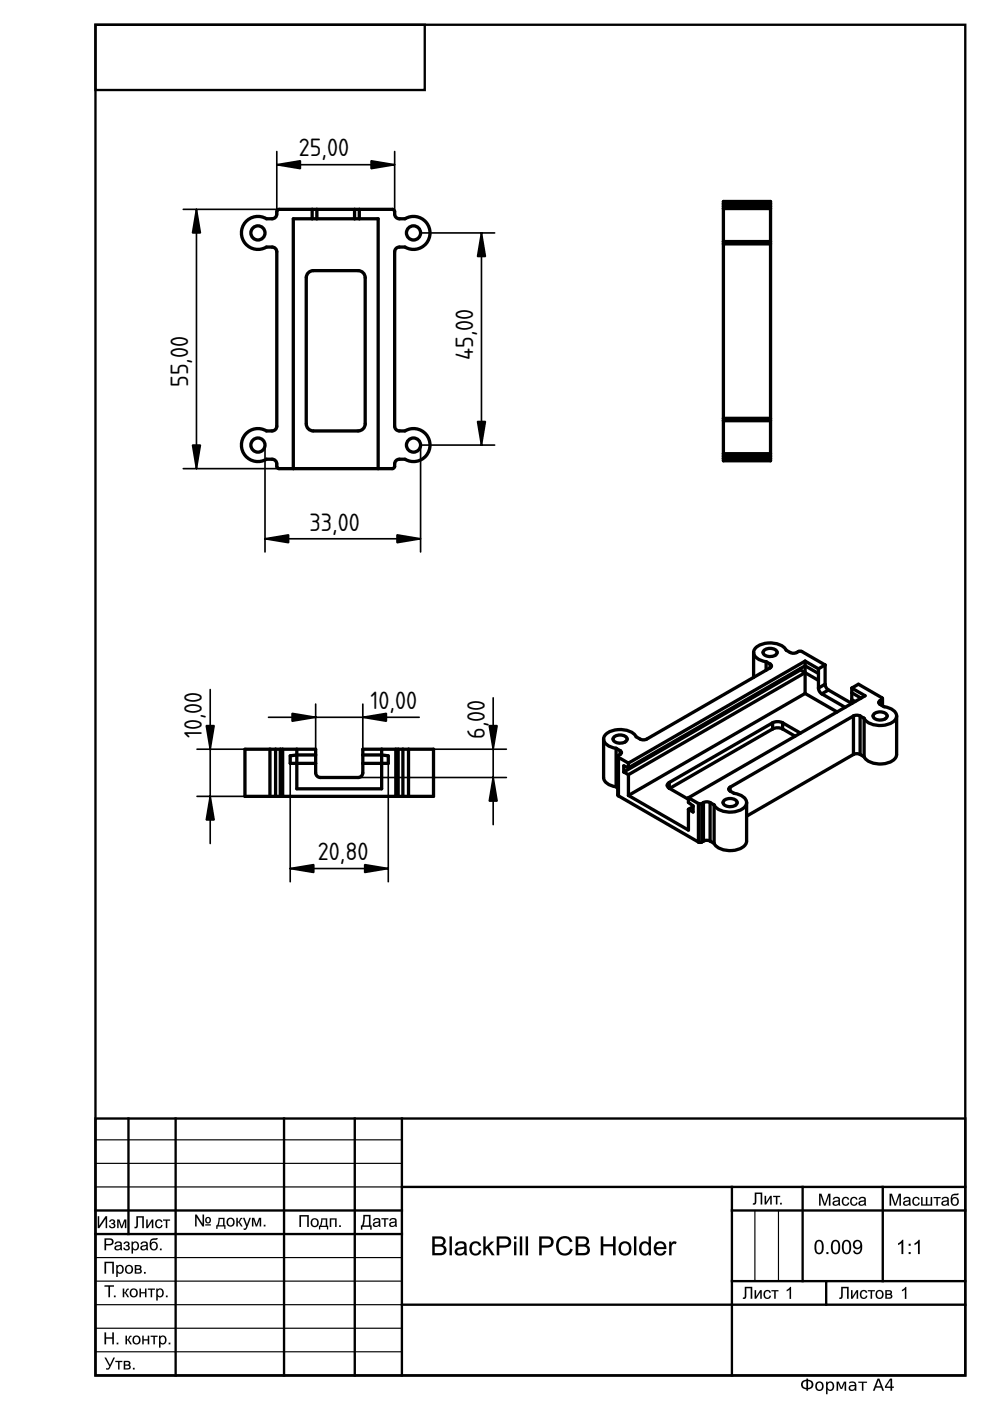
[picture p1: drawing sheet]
<svg xmlns="http://www.w3.org/2000/svg" width="210mm" height="297mm" viewBox="0 0 210 297" stroke-linecap="round" stroke-linejoin="round" font-family="sans-serif">
<defs><g id="words">
<g font-size="5">
<text x="63.4" y="33.2">25,00</text>
<text x="100.3" y="76.4" transform="rotate(-90 100.3 76.4)">45,00</text>
<text x="39.9" y="82.1" transform="rotate(-90 39.9 82.1)">55,00</text>
<text x="65.7" y="112.5">33,00</text>
<text x="78.5" y="150.3">10,00</text>
<text x="42.8" y="156.5" transform="rotate(-90 42.8 156.5)">10,00</text>
<text x="102.8" y="156.7" transform="rotate(-90 102.8 156.7)">6,00</text>
<text x="67.4" y="182.4">20,80</text>
</g>
</g></defs>
<g fill="none" stroke="#000" stroke-width=".5">
<path d="M20.2 5.2h184.5v286.4h-184.5zM20.2 5.2h69.9v13.9h-69.9zM20.2 237.1h184.5v54.5h-184.5zM27.2 237.1v24.5M37.2 237.1v54.5M60.2 237.1v54.5M75.2 237.1v54.5M85.2 237.1v54.5M20.2 256.6h65M85.2 251.7h119.5M155.2 256.6h49.5M155.2 251.7v39.9"/>
<path d="M170.2 251.7v19.9M187.2 251.7v19.9M20.2 261.6h65M85.2 276.6h119.5M155.2 271.6h49.5M175.2 271.6v5"/>
</g>
<g fill="#000">
<path d="M166.8 273.5l.7-.6h.2v2.5h-.3v-2l-.6 .4zM191.2 273.5l.8-.6h.2v2.5h-.3v-2l-.7 .4z"/>
<path d="M20.7 257.9h.3v2l1.4-2h.3v2.5h-.3v-2l-1.3 2h-.4zM23.3 258.7a.6 .6 0 0 1 .8-.2 .6 .6 0 0 1 .2 .8l-.1 .1a.6 .6 0 0 1 .2 .9 .6 .6 0 0 1-.9 .1l-.4-.5 .3-.1a.38 .38 0 0 0 .5 .4 .38 .38 0 0 0 .1-.6h-.4v-.3a.31 .31 0 0 0 .4-.1 .31 .31 0 0 0-.1-.4 .31 .31 0 0 0-.4 .1l-.1 .2-.3-.1zM24.8 258.6h.5l.5 1.4 .5-1.4h.5v1.8h-.3v-1.5l-.6 1.5h-.2l-.6-1.6v1.6h-.3z"/>
<path d="M20.7 257.9h.3v2l1.4-2h.3v2.5h-.3v-2l-1.3 2h-.4zM20.7 257.9v2.5h.4l1.3-2v2h.3v-2.5h-.3l-1.4 2v-2zM23.3 258.7a.61 .61 0 0 1 .8-.2 .61 .61 0 0 1 .2 .8l-.1 .1a.52 .52 0 0 1 .3 .5 .52 .52 0 0 1-.3 .5 .72 .72 0 0 1-1.1-.5l.3-.1a.36 .36 0 0 0 .5 .4 .36 .36 0 0 0 .1-.6h-.4v-.3a.3 .3 0 0 0 .4-.1 .3 .3 0 0 0-.1-.4 .3 .3 0 0 0-.4 .1l-.1 .2-.3-.1zM23.3 258.7l-.2 .3 .3 .1a.34 .34 0 0 1 .3-.3 .34 .34 0 0 1 .4 .2l-.1 .3h-.4v.3a.38 .38 0 0 1 .6 .2 .38 .38 0 0 1-.3 .5 .38 .38 0 0 1-.5-.3v-.2l-.3 .1a.72 .72 0 0 0 .7 .5 .72 .72 0 0 0 .7-.5l-.3-.5a.5 .5 0 0 0 .2-.6 .5 .5 0 0 0-.6-.3zM24.8 258.5h.5l.5 1.5 .5-1.5h.5v1.9h-.3v-1.5l-.6 1.5h-.2l-.6-1.6 .1 1.6h-.4zM24.8 258.6v1.8h.3l.1-1.6 .5 1.6h.2l.6-1.5v1.5h.3v-1.8h-.5l-.5 1.4-.5-1.4z"/>
<path d="M28.9 257.9h1.6v2.5h-.3v-2.2h-1v1.3a.65 .65 0 0 1 0 .7 .65 .65 0 0 1-.7 .2v-.3h.3l.1-.2zM31 258.6h.3v1.3l.9-1.3h.3v1.8h-.3v-1.4l-.9 1.4h-.3zM33.2 258.7a.78 .78 0 0 1 1.2 .4h-.3a.5 .5 0 0 0-.6-.3 .5 .5 0 0 0-.3 .7 .5 .5 0 0 0 .3 .6 .5 .5 0 0 0 .7-.4l.3 .1a.85 .85 0 0 1-1.2 .5 .85 .85 0 0 1-.4-1.2zM34.6 258.6h1.5v.2h-.6v1.6h-.3v-1.6h-.6z"/>
<path d="M28.9 257.9h1.6v2.5h-.3v-2.2h-1l.1 1.3a.63 .63 0 0 1-.1 .7 .63 .63 0 0 1-.7 .2v-.3h.3l.1-.2zM28.9 257.9v2l-.1 .2h-.3v.3a.63 .63 0 0 0 .7-.2 .63 .63 0 0 0 0-.7v-1.3h1v2.2h.3v-2.5zM31 258.5h.3v1.4l.9-1.4h.3v1.9h-.3v-1.4l-.9 1.4h-.3zM31 258.6v1.8h.3l.9-1.4v1.4h.3v-1.8h-.3l-.9 1.4v-1.4zM33.1 258.7a.78 .78 0 0 1 1.3 .4h-.3a.5 .5 0 0 0-.6-.3 .5 .5 0 0 0-.3 .7 .5 .5 0 0 0 .3 .7 .5 .5 0 0 0 .7-.5h.3a.79 .79 0 0 1-.8 .7 .79 .79 0 0 1-.8-.6v-.7zM33.2 258.7a.91 .91 0 0 0-.2 1.3 .91 .91 0 0 0 1.3 .1l.2-.3-.3-.1a.51 .51 0 0 1-.7 .5 .51 .51 0 0 1-.3-.7 .5 .5 0 0 1 .3-.7 .5 .5 0 0 1 .6 .3h.3a.78 .78 0 0 0-1.2-.4zM34.6 258.5h1.5v.3h-.6v1.6h-.3v-1.6h-.6zM34.6 258.6v.2h.6v1.6h.3v-1.6h.6v-.2z"/>
<path d="M41.4 257.5h.3l1.2 2v-2h.4v2.5h-.4l-1.2-1.9v1.9h-.3zM43.5 258.7a.67 .67 0 0 1 1.3 0 .67 .67 0 0 1-1.3 0zM43.9 258.4l-.1 .5 .2 .2a.4 .4 0 0 0 .4-.4 .4 .4 0 0 0-.5-.3zM43.5 259.6h1.2v.2h-1.2zM46.3 258.2h1.3v1.6h.2v.8h-.2v-.6h-1.5v.6h-.2v-.8a.94 .94 0 0 0 .4-1.1zM46.6 258.5l-.3 1.3h1v-1.3zM48.3 258.4a.92 .92 0 0 1 1.3 .1 .92 .92 0 0 1-.2 1.3 .92 .92 0 0 1-1.3-.2v-.8zM48.5 258.6a.68 .68 0 0 0-.1 .8 .68 .68 0 0 0 .8 .3 .66 .66 0 0 0 .2-.9 .66 .66 0 0 0-.9-.2zM50.1 258.2h.3v.8l.2-.1a.72 .72 0 0 1 .8-.7v.3h-.3l-.4 .6 .7 .9h-.3l-.4-.7-.3-.1v.8h-.3zM51.5 258.2h.3l.6 1.5 .5-1.5h.3l-.7 1.9a.67 .67 0 0 1-.8 .6l-.1-.3a.41 .41 0 0 0 .6-.4zM53.4 258.2h.5l.5 1.5 .5-1.5h.5v1.8h-.3v-1.4l-.6 1.4h-.3l-.5-1.5v1.5h-.3zM55.9 259.7h.4v.3h-.4z"/>
<path d="M41.4 257.5h.3l1.2 2v-2h.4v2.5h-.4l-1.2-1.9v1.9h-.3zM41.4 257.5v2.5h.3v-1.9l1.2 1.9h.4v-2.5h-.4v2l-1.2-2zM43.5 258.7a.67 .67 0 0 1 1.3 0 .67 .67 0 0 1-1.3 0zM43.5 258.7a.66 .66 0 0 0 1.3 0 .66 .66 0 0 0-1.3 0zM43.9 258.4l-.1 .5 .2 .2a.4 .4 0 0 0 .4-.4 .4 .4 0 0 0-.5-.3zM43.9 258.4l.1-.1a.4 .4 0 0 1 .4 .4 .4 .4 0 0 1-.5 .3zM43.5 259.6h1.2v.2h-1.2zM43.5 259.6v.2h1.2v-.2zM46.3 258.2h1.3v1.6h.2v.8h-.3v-.6h-1.4v.6h-.2v-.8h.1l.2-.3zM46.3 258.2l-.1 1.3-.2 .3h-.1v.8h.2v-.6h1.5v.6h.2v-.8h-.2v-1.6zM46.6 258.5l-.3 1.3h1v-1.3zM46.6 258.5h.7v1.3h-1zM48.3 258.4a.92 .92 0 0 1 1.3 .1 .92 .92 0 0 1-.2 1.3 .92 .92 0 0 1-1.3-.2v-.8zM48.3 258.4a.98 .98 0 0 0-.2 1.1 .98 .98 0 0 0 .9 .6 .94 .94 0 0 0 .7-1.3 .94 .94 0 0 0-1.4-.4zM48.5 258.6a.67 .67 0 0 0-.1 .8 .67 .67 0 0 0 .8 .3 .66 .66 0 0 0 .2-.9 .66 .66 0 0 0-.9-.2zM48.5 258.6a.62 .62 0 0 1 .9 .5 .62 .62 0 0 1-.9 .5l-.2-.5zM50.1 258.2h.3v.8l.2-.1a.72 .72 0 0 1 .8-.7v.3h-.3l-.4 .6 .8 .9h-.4l-.4-.7-.3-.1v.8h-.3zM50.1 258.2v1.8h.3v-.8l.3 .1 .4 .7h.3l-.7-.9 .2-.1a.42 .42 0 0 1 .5-.5v-.3l-.4 .1-.4 .6-.2 .1v-.8zM51.5 258.2h.4l.5 1.5 .5-1.5h.3l-.8 2.2-.4 .4-.3-.1-.1-.3h.4l.2-.4zM51.5 258.2l.7 1.9a.37 .37 0 0 1-.6 .3l.1 .3a.63 .63 0 0 0 .8-.6l.7-1.9h-.3l-.5 1.5-.6-1.5zM53.4 258.2h.5l.5 1.5 .5-1.5h.5v1.8h-.4l.1-1.4-.6 1.4h-.3l-.5-1.5v1.5h-.3zM53.4 258.2v1.8h.3v-1.5l.5 1.5h.3l.6-1.4v1.4h.3v-1.8h-.5l-.5 1.5-.5-1.5zM55.9 259.7h.4v.3h-.4zM55.9 259.7v.3h.4v-.3z"/>
<path d="M63.5 257.6h2v2.5h-.4v-2.2h-1.3v2.2h-.3zM66.1 258.5a.92 .92 0 0 1 1.3 .1 .92 .92 0 0 1-.1 1.3 .92 .92 0 0 1-1.3-.1l-.1-.9zM66.3 258.7a.68 .68 0 0 0-.1 .8 .68 .68 0 0 0 .8 .4 .66 .66 0 0 0 .3-1 .66 .66 0 0 0-1-.2zM68.1 258.3h1.3v1.6h.2v.8h-.3v-.6h-1.4v.6h-.3v-.8a.94 .94 0 0 0 .5-1.1zM68.4 258.6l-.3 1.3h1v-1.3zM69.9 258.3h1.5v1.8h-.3v-1.5h-.9v1.5h-.3zM71.9 259.8h.4v.3h-.4z"/>
<path d="M63.5 257.6h2v2.5h-.4v-2.2h-1.3v2.2h-.3zM63.5 257.6v2.5h.3v-2.2h1.3v2.2h.4v-2.5zM66.1 258.5a.92 .92 0 0 1 1.3 .1 .92 .92 0 0 1-.1 1.3 .92 .92 0 0 1-1.3-.1l-.1-.9zM66.1 258.5a.98 .98 0 0 0-.2 1.1 .98 .98 0 0 0 1 .6 .94 .94 0 0 0 .6-1.3 .94 .94 0 0 0-1.4-.4zM66.3 258.7a.67 .67 0 0 0-.1 .8 .67 .67 0 0 0 .8 .3 .66 .66 0 0 0 .3-.9 .66 .66 0 0 0-1-.2zM66.3 258.7a.62 .62 0 0 1 1 .5 .62 .62 0 0 1-1 .6l-.1-.6zM68.1 258.3h1.3v1.6h.2v.8h-.3v-.6h-1.4v.6h-.3v-.8h.2l.1-.3zM68.1 258.3l-.2 1.3-.1 .3h-.2v.8h.3v-.6h1.4v.6h.3v-.8h-.2v-1.6zM68.4 258.6l-.3 1.3h1v-1.3zM68.4 258.6h.7v1.3h-1zM69.9 258.3h1.5v1.8h-.4v-1.5h-.8v1.5h-.3zM69.9 258.3v1.8h.3v-1.5h.9v1.5h.3v-1.8zM71.9 259.8h.4v.3h-.4zM71.9 259.8v.3h.4v-.3z"/>
<path d="M77 257.6h1.6v2.2h.2v.9h-.3v-.6h-1.7v.6h-.3v-.9a.75 .75 0 0 0 .5-.9zM77.4 257.9l-.3 1.9h1.1v-1.9zM79.2 258.5a.82 .82 0 0 1 1.1-.2 .82 .82 0 0 1 .3 1l.1 .8h-.3l-.1-.2a.66 .66 0 0 1-.8 .3 .66 .66 0 0 1-.3-.9l1.1-.4a.46 .46 0 0 0-.4-.4 .46 .46 0 0 0-.5 .3h-.3zM79.5 259.4a.33 .33 0 0 0 0 .5 .33 .33 0 0 0 .4 0l.4-.3v-.4zM80.9 258.3h1.5v.2h-.6v1.6h-.3v-1.6h-.6zM82.7 258.5a.82 .82 0 0 1 1.1-.2 .82 .82 0 0 1 .3 1l.1 .8h-.3l-.1-.2a.66 .66 0 0 1-.9 .3 .66 .66 0 0 1-.3-.9l1.2-.4a.46 .46 0 0 0-.4-.4 .46 .46 0 0 0-.5 .3h-.3zM82.9 259.4a.33 .33 0 0 0 0 .5 .33 .33 0 0 0 .5 0l.3-.3 .1-.4z"/>
<path d="M77 257.6h1.6v2.2h.2v.9h-.3v-.6h-1.7v.6h-.3v-.9h.2l.3-.9zM77 257.6a3.8 3.8 0 0 1-.3 2.2h-.2v.9h.3v-.6h1.7v.6h.3v-.9h-.2v-2.2zM77.4 257.9l-.3 1.9h1.1v-1.9zM77.3 257.9h.9v1.9h-1.1zM79.2 258.5a.83 .83 0 0 1 1.1-.2 .83 .83 0 0 1 .3 1l.1 .8h-.3l-.1-.2a.66 .66 0 0 1-.8 .2 .66 .66 0 0 1-.3-.8l1.1-.4a.46 .46 0 0 0-.4-.4 .46 .46 0 0 0-.5 .3h-.3zM79.2 258.5l-.1 .3h.3l.2-.2 .3-.1 .4 .2v.3l-.8 .1a.57 .57 0 0 0-.4 .8 .57 .57 0 0 0 .9 .2l.3-.2 .1 .2h.3l-.1-1.5a.82 .82 0 0 0-1.4-.1zM79.5 259.4a.32 .32 0 0 0 0 .5 .32 .32 0 0 0 .4 0l.4-.3v-.4zM79.5 259.4l.8-.2a.5 .5 0 0 1-.3 .6 .5 .5 0 0 1-.6-.3zM80.9 258.3h1.5v.2h-.6v1.6h-.4l.1-1.6h-.6zM80.9 258.3v.2h.6v1.6h.3v-1.6h.6v-.2zM82.7 258.5a.83 .83 0 0 1 1.1-.2 .83 .83 0 0 1 .3 1l.1 .8h-.3l-.1-.2a.66 .66 0 0 1-.9 .2 .66 .66 0 0 1-.3-.8l1.2-.4a.46 .46 0 0 0-.4-.4 .46 .46 0 0 0-.5 .3h-.4zM82.7 258.5l-.1 .3h.3l.1-.2 .3-.1 .5 .2v.3l-.9 .1a.57 .57 0 0 0-.3 .8 .57 .57 0 0 0 .9 .2l.3-.2 .1 .2h.3l-.1-1.5a.82 .82 0 0 0-1.4-.1zM82.9 259.4a.32 .32 0 0 0 0 .5 .32 .32 0 0 0 .5 0l.3-.3 .1-.4zM82.9 259.4l.9-.2a.5 .5 0 0 1-.3 .6 .5 .5 0 0 1-.7-.3z"/>
<path d="M160 252.9h1.6v2.5h-.3v-2.3h-.9v1.3a.65 .65 0 0 1-.1 .8 .65 .65 0 0 1-.7 .2l.1-.3h.2l.1-.2zM162.1 253.5h.3v1.4l.9-1.4h.3v1.9h-.3v-1.4l-.8 1.4h-.4zM163.9 253.5h1.5v.3h-.6v1.6h-.3v-1.6h-.6zM165.4 255h.4v.4h-.4z"/>
<path d="M160 252.8h1.6v2.6h-.3v-2.3h-.9v1.3a.63 .63 0 0 1-.1 .8 .63 .63 0 0 1-.7 .2l.1-.3h.2l.1-.2zM160 252.9v2l-.1 .2h-.2l-.1 .3a.63 .63 0 0 0 .7-.2 .63 .63 0 0 0 .1-.8v-1.3h.9v2.3h.3v-2.5zM162.1 253.5h.3v1.4l.9-1.4h.3v1.9h-.3v-1.4l-.8 1.4h-.4zM162.1 253.5v1.9h.4l.8-1.4v1.4h.3v-1.9h-.3l-.9 1.5v-1.5zM163.9 253.5h1.5v.3h-.6v1.6h-.3v-1.6h-.6zM163.9 253.5v.3h.6v1.6h.3v-1.6h.6v-.3zM165.4 255h.4v.4h-.4zM165.4 255v.4h.4v-.4z"/>
<path d="M173.7 253.1h.5l.7 2.2 .7-2.2h.5v2.5h-.4l.1-2.1-.8 2.1h-.3l-.7-2.1v2.1h-.3zM173.7 253.1v2.5h.3v-2.1l.7 2.1h.3l.8-2.1-.1 2.1h.4v-2.5h-.5l-.7 2.2-.7-2.2zM176.7 254a.83 .83 0 0 1 1.1-.2 .83 .83 0 0 1 .3 1.1l.1 .7h-.3l-.1-.2a.66 .66 0 0 1-.9 .2 .66 .66 0 0 1-.3-.8l1.2-.3a.46 .46 0 0 0-.4-.5 .46 .46 0 0 0-.5 .4l-.3-.1zM176.7 254l-.1 .3 .3 .1 .1-.3 .3-.1 .5 .2v.3l-.8 .1a.57 .57 0 0 0-.4 .8 .57 .57 0 0 0 .9 .2l.3-.2 .1 .2h.3l-.1-1.4a.82 .82 0 0 0-1.4-.2zM176.9 254.9a.32 .32 0 0 0 0 .5 .32 .32 0 0 0 .5 0l.3-.3 .1-.4zM176.9 254.9l.9-.2a.5 .5 0 0 1-.3 .7 .5 .5 0 0 1-.7-.4zM178.7 253.9a.78 .78 0 0 1 1.3 .4l-.3 .1a.5 .5 0 0 0-.6-.4 .5 .5 0 0 0-.3 .7 .5 .5 0 0 0 .3 .7 .5 .5 0 0 0 .7-.5l.3 .1a.79 .79 0 0 1-.8 .7 .79 .79 0 0 1-.8-.7v-.7zM178.8 253.9a.91 .91 0 0 0-.2 1.4 .91 .91 0 0 0 1.3 0l.2-.3-.3-.1a.51 .51 0 0 1-.7 .5 .51 .51 0 0 1-.3-.7 .5 .5 0 0 1 .3-.7 .5 .5 0 0 1 .6 .4l.3-.1a.78 .78 0 0 0-1.2-.4zM180.5 253.9a.78 .78 0 0 1 1.3 .4l-.3 .1a.5 .5 0 0 0-.6-.4 .5 .5 0 0 0-.3 .7 .5 .5 0 0 0 .3 .7 .5 .5 0 0 0 .6-.5l.3 .1a.79 .79 0 0 1-.7 .7 .79 .79 0 0 1-.8-.7v-.7zM180.5 253.9a.91 .91 0 0 0-.1 1.4 .91 .91 0 0 0 1.3 0l.1-.3-.3-.1a.51 .51 0 0 1-.6 .5 .51 .51 0 0 1-.3-.7 .5 .5 0 0 1 .3-.7 .5 .5 0 0 1 .6 .4l.3-.1a.78 .78 0 0 0-1.3-.4zM182.2 254a.83 .83 0 0 1 1.1-.2 .83 .83 0 0 1 .3 1.1l.1 .7h-.4v-.2a.66 .66 0 0 1-.9 .2 .66 .66 0 0 1-.3-.8l1.2-.3a.46 .46 0 0 0-.5-.5 .46 .46 0 0 0-.5 .4l-.3-.1zM182.2 254l-.2 .3 .3 .1 .2-.3 .3-.1 .4 .2 .1 .3-.9 .1a.57 .57 0 0 0-.3 .8 .57 .57 0 0 0 .9 .2l.3-.2 .1 .2h.3l-.1-1.4a.82 .82 0 0 0-1.4-.2zM182.4 254.9a.32 .32 0 0 0 0 .5 .32 .32 0 0 0 .5 0l.3-.3 .1-.4zM182.4 254.9l.9-.2a.5 .5 0 0 1-.3 .7 .5 .5 0 0 1-.7-.4z"/>
<path d="M173.7 253.1h.5l.7 2.2 .7-2.2h.5v2.5h-.4v-2.1l-.7 2.1h-.3l-.7-2.1v2.1h-.3zM176.7 254a.82 .82 0 0 1 1.1-.2 .82 .82 0 0 1 .3 1.1l.1 .7h-.3l-.1-.2a.66 .66 0 0 1-.9 .3 .66 .66 0 0 1-.3-.9l1.2-.3a.46 .46 0 0 0-.4-.5 .46 .46 0 0 0-.5 .4l-.3-.1zM176.9 254.9a.33 .33 0 0 0 0 .5 .33 .33 0 0 0 .5 0l.3-.3 .1-.4zM178.8 253.9a.78 .78 0 0 1 1.2 .4l-.3 .1a.5 .5 0 0 0-.6-.4 .5 .5 0 0 0-.3 .7 .5 .5 0 0 0 .3 .7 .5 .5 0 0 0 .7-.5l.3 .1a.85 .85 0 0 1-1.2 .6 .85 .85 0 0 1-.4-1.3zM180.5 253.9a.78 .78 0 0 1 1.3 .4l-.3 .1a.5 .5 0 0 0-.6-.4 .5 .5 0 0 0-.3 .7 .5 .5 0 0 0 .3 .7 .5 .5 0 0 0 .6-.5l.3 .1a.85 .85 0 0 1-1.1 .6 .85 .85 0 0 1-.4-1.3zM182.2 254a.82 .82 0 0 1 1.1-.2 .82 .82 0 0 1 .3 1.1l.1 .7h-.3l-.1-.2a.66 .66 0 0 1-.9 .3 .66 .66 0 0 1-.3-.9l1.2-.3a.46 .46 0 0 0-.4-.5 .46 .46 0 0 0-.6 .4l-.3-.1zM182.4 254.9a.33 .33 0 0 0 0 .5 .33 .33 0 0 0 .5 0l.3-.3 .1-.4z"/>
<path d="M188.6 253.1h.5l.7 2.2 .8-2.2h.4v2.5h-.3v-2.1l-.7 2.1h-.3l-.8-2.1v2.1h-.3zM188.6 253.1v2.5h.3v-2.1l.8 2.1h.3l.7-2.1v2.1h.3v-2.5h-.4l-.8 2.2-.7-2.2zM191.6 254a.83 .83 0 0 1 1.1-.2 .83 .83 0 0 1 .3 1.1l.1 .7h-.3v-.2a.66 .66 0 0 1-.9 .2 .66 .66 0 0 1-.3-.8l1.1-.3a.46 .46 0 0 0-.4-.5 .46 .46 0 0 0-.5 .4l-.3-.1zM191.6 254l-.1 .3 .3 .1 .2-.3 .3-.1 .4 .2v.3l-.8 .1a.57 .57 0 0 0-.4 .8 .57 .57 0 0 0 .9 .2l.4-.2v.2h.3l-.1-1.4a.82 .82 0 0 0-1.4-.2zM191.9 254.9a.32 .32 0 0 0 0 .5 .32 .32 0 0 0 .4 0l.4-.3v-.4zM191.9 254.9l.8-.2a.5 .5 0 0 1-.3 .7 .5 .5 0 0 1-.6-.4zM193.7 253.9a.78 .78 0 0 1 1.3 .4l-.3 .1a.5 .5 0 0 0-.7-.4 .5 .5 0 0 0-.3 .7 .5 .5 0 0 0 .4 .7 .5 .5 0 0 0 .6-.5l.3 .1a.79 .79 0 0 1-.8 .7 .79 .79 0 0 1-.8-.7l.1-.7zM193.7 253.9a.91 .91 0 0 0-.1 1.4 .91 .91 0 0 0 1.3 0l.1-.3-.3-.1a.51 .51 0 0 1-.6 .5 .51 .51 0 0 1-.4-.7 .5 .5 0 0 1 .3-.7 .5 .5 0 0 1 .7 .4l.3-.1a.78 .78 0 0 0-1.3-.4zM195.3 253.8h.3v1.6h.7v-1.6h.3v1.6h.7v-1.6h.3v1.8h-2.3zM195.3 253.8v1.8h2.3v-1.8h-.3v1.6h-.7v-1.6h-.3v1.6h-.7v-1.6zM197.9 253.8h1.5v.2h-.6v1.6h-.3v-1.6h-.6zM197.9 253.8v.2h.6v1.6h.3v-1.6h.6v-.2zM199.8 254a.83 .83 0 0 1 1-.2 .83 .83 0 0 1 .4 1.1l.1 .7h-.4v-.2a.66 .66 0 0 1-.9 .2 .66 .66 0 0 1-.3-.8l1.2-.3a.46 .46 0 0 0-.5-.5 .46 .46 0 0 0-.5 .4l-.3-.1zM199.8 254l-.2 .3 .3 .1 .2-.3 .3-.1 .4 .2 .1 .3-.9 .1a.57 .57 0 0 0-.3 .8 .57 .57 0 0 0 .8 .2l.4-.2v.2h.4l-.1-1.4a.82 .82 0 0 0-1.4-.2zM200 254.9a.32 .32 0 0 0 0 .5 .32 .32 0 0 0 .4 0l.4-.3 .1-.4zM200 254.9l.9-.2a.5 .5 0 0 1-.3 .7 .5 .5 0 0 1-.7-.4zM201.8 253.3l.5-.2 1-.1a.55 .55 0 0 1-.9 .4l-.4 .2-.2 .5a.79 .79 0 0 1 .9-.3 .79 .79 0 0 1 .6 .6 .89 .89 0 0 1-.7 1.3 .89 .89 0 0 1-1-1v-1zM201.8 253.3a1.54 1.54 0 0 0 .5 2.3 .89 .89 0 0 0 1-1 .89 .89 0 0 0-1.3-.6l-.2 .2a.71 .71 0 0 1 .3-.8 .71 .71 0 0 1 .8 0l.3-.1 .1-.3-1 .1zM202.2 254.1a.63 .63 0 0 0-.3 .9 .63 .63 0 0 0 .9 .2 .64 .64 0 0 0 .1-.8 .64 .64 0 0 0-.7-.3zM202.2 254.1a.63 .63 0 0 1 .8 .6 .63 .63 0 0 1-.8 .6 .84 .84 0 0 1 0-1.2z"/>
<path d="M188.6 253.1h.5l.7 2.2 .8-2.2h.4v2.5h-.3v-2.1l-.7 2.1h-.3l-.8-2.1v2.1h-.3zM191.6 254a.82 .82 0 0 1 1.1-.2 .82 .82 0 0 1 .3 1.1l.1 .7h-.3v-.2a.66 .66 0 0 1-.9 .3 .66 .66 0 0 1-.3-.9l1.1-.3a.46 .46 0 0 0-.4-.5 .46 .46 0 0 0-.5 .4l-.3-.1zM191.9 254.9a.33 .33 0 0 0 0 .5 .33 .33 0 0 0 .4 0l.4-.3v-.4zM193.7 253.9a.78 .78 0 0 1 1.3 .4l-.3 .1a.5 .5 0 0 0-.7-.4 .5 .5 0 0 0-.3 .7 .5 .5 0 0 0 .4 .7 .5 .5 0 0 0 .6-.5l.3 .1a.85 .85 0 0 1-1.1 .6 .85 .85 0 0 1-.4-1.3zM195.3 253.8h.3v1.6h.7v-1.6h.3v1.6h.7v-1.6h.3v1.8h-2.3zM197.9 253.8h1.5v.2h-.6v1.6h-.3v-1.6h-.6zM199.8 254a.82 .82 0 0 1 1-.2 .82 .82 0 0 1 .4 1.1l.1 .7h-.4v-.2a.66 .66 0 0 1-.9 .3 .66 .66 0 0 1-.3-.9l1.2-.3a.46 .46 0 0 0-.5-.5 .46 .46 0 0 0-.5 .4l-.3-.1zM200 254.9a.33 .33 0 0 0 0 .5 .33 .33 0 0 0 .5 0l.3-.3 .1-.4zM201.8 253.3l.5-.2 1-.1-.3 .4a.83 .83 0 0 0-1.2 .7 .89 .89 0 0 1 1.5 .4 .89 .89 0 0 1-1 1.1 1.21 1.21 0 0 1-.7-1.6zM202.2 254.1a.64 .64 0 0 0-.3 .9 .64 .64 0 0 0 .9 .2 .65 .65 0 0 0 .1-.8 .65 .65 0 0 0-.7-.3z"/>
<path d="M22.2 262.5l1.3 .1a.73 .73 0 0 1 .6 .6 .73 .73 0 0 1-.4 .8l-1.2 .1v1h-.3zM22.2 262.6v2.5h.3v-1.1h.6a.77 .77 0 0 0 1-.7 .77 .77 0 0 0-1-.7zM22.5 262.9v.9l.6-.1a.46 .46 0 0 0 .6-.2 .46 .46 0 0 0-.3-.6zM22.5 262.8h.6a.48 .48 0 0 1 .7 .5 .48 .48 0 0 1-.7 .5h-.6zM24.4 263.5a.83 .83 0 0 1 1.1-.2 .83 .83 0 0 1 .3 1l.1 .8h-.3l-.1-.2a.66 .66 0 0 1-.8 .2 .66 .66 0 0 1-.3-.9l1.1-.3a.46 .46 0 0 0-.4-.4 .46 .46 0 0 0-.5 .3h-.3zM24.4 263.5l-.1 .3h.3l.2-.3h.3l.4 .2v.2l-.8 .2a.57 .57 0 0 0-.4 .8 .57 .57 0 0 0 .9 .2l.3-.3 .1 .3h.3l-.1-1.5a.82 .82 0 0 0-1.4-.1zM24.7 264.4a.32 .32 0 0 0 0 .4 .32 .32 0 0 0 .4 .1l.4-.3v-.4zM24.7 264.4l.8-.2a.5 .5 0 0 1-.3 .6 .5 .5 0 0 1-.6-.3zM26.3 263.4a.61 .61 0 0 1 .8-.2 .61 .61 0 0 1 .3 .8l-.1 .1a.53 .53 0 0 1 .2 .6 .53 .53 0 0 1-.4 .4h-.2a.64 .64 0 0 1-.8-.5l.3-.1a.36 .36 0 0 0 .5 .4 .36 .36 0 0 0 .1-.6h-.3v-.3a.3 .3 0 0 0 .4-.1 .3 .3 0 0 0-.1-.4 .3 .3 0 0 0-.4 .1l-.1 .2-.3-.1zM26.3 263.4l-.1 .3 .3 .1a.34 .34 0 0 1 .3-.3 .34 .34 0 0 1 .3 .2l-.1 .3h-.3v.3a.38 .38 0 0 1 .5 .2 .38 .38 0 0 1-.2 .5 .38 .38 0 0 1-.5-.3l-.1-.2-.3 .1a.72 .72 0 0 0 .7 .5 .72 .72 0 0 0 .7-.5l-.3-.5a.5 .5 0 0 0 .2-.6 .5 .5 0 0 0-.6-.3zM27.9 263.2h.3v.3a.67 .67 0 0 1 1-.1 .9 .9 0 0 1 .2 1.2 .9 .9 0 0 1-1.2 .3v.9h-.3zM27.9 263.2v2.6h.3v-.9a.85 .85 0 0 0 1.1-.1 .85 .85 0 0 0 .1-1.1 .69 .69 0 0 0-1.2-.2v-.3zM28.3 263.6a.63 .63 0 0 0-.1 .9 .63 .63 0 0 0 .8 .2 .63 .63 0 0 0 .2-.9 .63 .63 0 0 0-.9-.2zM28.3 263.6a.56 .56 0 0 1 .8 0 .56 .56 0 0 1 0 .8 .51 .51 0 0 1-.6 .5 .51 .51 0 0 1-.3-.7zM29.9 263.5a.83 .83 0 0 1 1.1-.2 .83 .83 0 0 1 .3 1l.1 .8h-.3l-.1-.2a.66 .66 0 0 1-.8 .2 .66 .66 0 0 1-.3-.9l1.1-.3a.46 .46 0 0 0-.4-.4 .46 .46 0 0 0-.5 .3h-.3zM29.9 263.5l-.1 .3h.3l.2-.3h.3l.4 .2v.2l-.8 .2a.57 .57 0 0 0-.4 .8 .57 .57 0 0 0 .9 .2l.3-.3 .1 .3h.3l-.1-1.5a.82 .82 0 0 0-1.4-.1zM30.2 264.4a.32 .32 0 0 0 0 .4 .32 .32 0 0 0 .4 .1l.4-.3v-.4zM30.2 264.4l.8-.2a.5 .5 0 0 1-.3 .6 .5 .5 0 0 1-.6-.3zM32 262.8l.4-.2 1-.1a.55 .55 0 0 1-.8 .4l-.4 .1-.2 .6a.79 .79 0 0 1 .8-.3 .79 .79 0 0 1 .6 .6 .89 .89 0 0 1-.7 1.2 .89 .89 0 0 1-1-1l.1-.9zM32 262.8a1.54 1.54 0 0 0 .4 2.3 .89 .89 0 0 0 1-1 .89 .89 0 0 0-1.3-.7l-.1 .2a.71 .71 0 0 1 .3-.7 .71 .71 0 0 1 .7 0l.3-.2 .1-.2-1 .1zM32.3 263.6a.63 .63 0 0 0-.2 .9 .63 .63 0 0 0 .9 .2 .64 .64 0 0 0 .1-.8 .64 .64 0 0 0-.8-.3zM32.3 263.6a.63 .63 0 0 1 .8 .6 .63 .63 0 0 1-.8 .6 .84 .84 0 0 1 0-1.2zM33.9 264.7h.4v.4h-.4zM33.9 264.7v.4h.4v-.4z"/>
<path d="M22.2 262.6h.9a.77 .77 0 0 1 1 .7 .77 .77 0 0 1-1 .8h-.6v1h-.3zM22.5 262.9v.9h.6a.47 .47 0 0 0 .6-.5 .47 .47 0 0 0-.6-.4zM24.4 263.5a.82 .82 0 0 1 1.1-.2 .82 .82 0 0 1 .3 1l.1 .8h-.3l-.1-.2a.66 .66 0 0 1-.8 .2 .66 .66 0 0 1-.3-.9l1.1-.3a.46 .46 0 0 0-.4-.5 .46 .46 0 0 0-.5 .4h-.3zM24.7 264.4a.33 .33 0 0 0 0 .4 .33 .33 0 0 0 .4 .1l.4-.3v-.4zM26.3 263.4a.6 .6 0 0 1 .8-.2 .6 .6 0 0 1 .3 .8l-.1 .1a.6 .6 0 0 1 .1 .8 .6 .6 0 0 1-.8 .2l-.5-.5 .3-.1a.38 .38 0 0 0 .5 .4 .38 .38 0 0 0 .1-.6h-.3v-.3a.31 .31 0 0 0 .4-.1 .31 .31 0 0 0-.1-.4 .31 .31 0 0 0-.4 .1l-.1 .2-.3-.1zM27.9 263.2h.3v.3a.86 .86 0 0 1 1.2 .1 .86 .86 0 0 1-.1 1.2 .69 .69 0 0 1-1.1 .1v.9h-.3zM28.3 263.6a.63 .63 0 0 0-.1 .9 .63 .63 0 0 0 .8 .2 .63 .63 0 0 0 .2-.9 .63 .63 0 0 0-.9-.2zM29.9 263.5a.82 .82 0 0 1 1.1-.2 .82 .82 0 0 1 .3 1l.1 .8h-.3l-.1-.2a.66 .66 0 0 1-.8 .2 .66 .66 0 0 1-.3-.9l1.1-.3a.46 .46 0 0 0-.4-.5 .46 .46 0 0 0-.5 .4h-.3zM30.2 264.4a.33 .33 0 0 0 0 .4 .33 .33 0 0 0 .4 .1l.4-.3v-.4zM32 262.8l.4-.2 1-.1-.2 .3a.83 .83 0 0 0-1.2 .8 .89 .89 0 0 1 1.5 .4 .89 .89 0 0 1-1.1 1.1 1.21 1.21 0 0 1-.6-1.7zM32.3 263.6a.64 .64 0 0 0-.2 .9 .64 .64 0 0 0 .9 .2 .65 .65 0 0 0 .1-.8 .65 .65 0 0 0-.8-.3zM33.9 264.7h.4v.4h-.4z"/>
<path d="M22.2 267.5h1.9v2.5h-.3v-2.2h-1.3v2.2h-.3zM24.6 268.2h.3v.2a.86 .86 0 0 1 1.2 .2 .86 .86 0 0 1 0 1.2 .69 .69 0 0 1-1.1 .1v.8h-.4zM25.1 268.6a.63 .63 0 0 0-.2 .8 .63 .63 0 0 0 .9 .3 .63 .63 0 0 0 .1-.9 .63 .63 0 0 0-.8-.2zM26.8 268.4a.92 .92 0 0 1 1.3 .1 .92 .92 0 0 1-.2 1.3 .92 .92 0 0 1-1.3-.2l-.1-.8zM27 268.6a.68 .68 0 0 0-.2 .8 .68 .68 0 0 0 .8 .3 .66 .66 0 0 0 .3-.9 .66 .66 0 0 0-.9-.2zM28.6 268.2h.7a.5 .5 0 0 1 .6 .2 .5 .5 0 0 1-.1 .7 .51 .51 0 0 1 .2 .6 .51 .51 0 0 1-.6 .3h-.8zM28.9 268.5v.5h.5a.25 .25 0 0 0 .3-.2 .25 .25 0 0 0-.3-.3zM28.9 269.2v.6h.6a.27 .27 0 0 0 .2-.3 .27 .27 0 0 0-.3-.3zM30.5 269.7h.4v.3h-.4z"/>
<path d="M22.2 267.5h1.9v2.5h-.3v-2.2h-1.3v2.2h-.3zM22.2 267.5v2.5h.3v-2.2h1.3v2.2h.3v-2.5zM24.6 268.2h.3v.2a.67 .67 0 0 1 1.1 0 .9 .9 0 0 1 .2 1.2 .9 .9 0 0 1-1.2 .3v.8h-.4zM24.6 268.2v2.5h.4v-.9a.85 .85 0 0 0 1.1 0 .85 .85 0 0 0 0-1.2 .69 .69 0 0 0-1.2-.1v-.3zM25.1 268.6a.63 .63 0 0 0-.2 .8 .63 .63 0 0 0 .9 .2 .63 .63 0 0 0 .1-.8 .63 .63 0 0 0-.8-.2zM25.1 268.6a.56 .56 0 0 1 .7 0 .56 .56 0 0 1 .1 .7 .51 .51 0 0 1-.6 .5 .51 .51 0 0 1-.4-.7zM26.8 268.4a.92 .92 0 0 1 1.3 .1 .92 .92 0 0 1-.2 1.3 .92 .92 0 0 1-1.3-.2l-.1-.8zM26.8 268.4a.98 .98 0 0 0-.2 1.1 .98 .98 0 0 0 .9 .6 .94 .94 0 0 0 .7-1.3 .94 .94 0 0 0-1.4-.4zM27 268.6a.67 .67 0 0 0-.2 .8 .67 .67 0 0 0 .8 .3 .66 .66 0 0 0 .3-.9 .66 .66 0 0 0-.9-.2zM27 268.6a.62 .62 0 0 1 .9 .5 .62 .62 0 0 1-.9 .6l-.2-.6zM28.6 268.2h.7a.51 .51 0 0 1 .6 .2 .51 .51 0 0 1-.1 .7 .52 .52 0 0 1 .2 .6 .52 .52 0 0 1-.6 .3h-.8zM28.6 268.2v1.8l1.3-.1 .2-.4-.3-.4a.5 .5 0 0 0 .1-.7 .5 .5 0 0 0-.6-.2zM28.9 268.5v.5h.5a.24 .24 0 0 0 .3-.2 .24 .24 0 0 0-.3-.3zM28.9 268.5h.5a.25 .25 0 0 1 .3 .3 .25 .25 0 0 1-.3 .2h-.5zM28.9 269.2v.6l.8-.2-.1-.3zM28.9 269.2h.4a.32 .32 0 0 1 .4 .1 .32 .32 0 0 1 0 .4l-.8 .1zM30.5 269.7h.4v.3h-.4zM30.5 269.7v.3h.4v-.3z"/>
<path d="M22.2 272.5h2v.3h-.9v2.2h-.3v-2.2h-.8zM22.2 272.5v.3h.8v2.2h.3v-2.2h.9v-.3zM24.2 274.7h.3v.3h-.3zM24.2 274.7v.3h.3v-.3zM26 273.2h.3v.8l.2-.1a.72 .72 0 0 1 .8-.7v.3h-.2l-.5 .6 .8 .9h-.4l-.4-.7-.3-.1v.8h-.3zM26 273.2v1.8h.3v-.8l.3 .1 .4 .7h.4l-.8-.9 .2-.1a.42 .42 0 0 1 .5-.5v-.3l-.4 .1-.4 .6-.2 .1v-.8zM27.8 273.4a.92 .92 0 0 1 1.3 .1 .92 .92 0 0 1-.2 1.3 .92 .92 0 0 1-1.3-.2l-.1-.8zM27.8 273.4a.98 .98 0 0 0-.2 1.1 .98 .98 0 0 0 .9 .6 .94 .94 0 0 0 .7-1.3 .94 .94 0 0 0-1.4-.4zM28 273.6a.67 .67 0 0 0-.2 .8 .67 .67 0 0 0 .8 .3 .66 .66 0 0 0 .3-.9 .66 .66 0 0 0-.9-.2zM28 273.6a.62 .62 0 0 1 .9 .5 .62 .62 0 0 1-.9 .5l-.2-.5zM29.6 273.2h.3v.8h.8v-.8h.4v1.8h-.4v-.8h-.8v.8h-.3zM29.6 273.2v1.8h.3v-.8h.8v.8h.4v-1.8h-.4v.8h-.8v-.8zM31.3 273.2h1.5v.3h-.6l.1 1.5h-.4v-1.5h-.6zM31.4 273.2v.3h.5v1.5h.3v-1.5h.6v-.3zM33.1 273.2h.3v.2a.67 .67 0 0 1 1.1 0 .9 .9 0 0 1 .1 1.2 .9 .9 0 0 1-1.2 .2v.9h-.3zM33.1 273.2v2.5h.3v-.9a.85 .85 0 0 0 1.2 0 .85 .85 0 0 0 0-1.2 .69 .69 0 0 0-1.2-.1v-.3zM33.6 273.6a.63 .63 0 0 0-.2 .8 .63 .63 0 0 0 .9 .2 .63 .63 0 0 0 .1-.8 .63 .63 0 0 0-.8-.2zM33.6 273.6a.56 .56 0 0 1 .7 0 .56 .56 0 0 1 .1 .7 .51 .51 0 0 1-.6 .5 .51 .51 0 0 1-.4-.7zM35.2 274.7h.3v.3h-.3zM35.2 274.7v.3h.3v-.3z"/>
<path d="M22.2 272.5h2v.3h-.9v2.2h-.3v-2.2h-.8zM24.2 274.7h.3v.3h-.3zM26 273.2h.3v.8l.2-.1a.72 .72 0 0 1 .8-.7v.3h-.2l-.5 .6 .8 .9h-.4l-.4-.7-.3-.1v.8h-.3zM27.8 273.4a.92 .92 0 0 1 1.3 .1 .92 .92 0 0 1-.2 1.3 .92 .92 0 0 1-1.3-.2l-.1-.8zM28 273.6a.68 .68 0 0 0-.2 .8 .68 .68 0 0 0 .8 .3 .66 .66 0 0 0 .3-.9 .66 .66 0 0 0-.9-.2zM29.6 273.2h.3v.8h.8v-.8h.4v1.8h-.4v-.8h-.8v.8h-.3zM31.4 273.2h1.4v.3h-.6v1.5h-.3v-1.5h-.5zM33.1 273.2h.3v.2a.86 .86 0 0 1 1.2 .1 .86 .86 0 0 1-.1 1.2 .69 .69 0 0 1-1.1 .1v.9h-.3zM33.6 273.6a.63 .63 0 0 0-.2 .8 .63 .63 0 0 0 .9 .2 .63 .63 0 0 0 .1-.8 .63 .63 0 0 0-.8-.2zM35.2 274.7h.3v.3h-.3z"/>
<path d="M91.6 262.1h1.5a1.02 1.02 0 0 1 1.3 .6 1.02 1.02 0 0 1-.5 1.3 1.06 1.06 0 0 1 .8 .8 1.06 1.06 0 0 1-.4 1.1l-.9 .2h-1.8zM91.6 262.1v4h1.6a1.12 1.12 0 0 0 1.4-.7 1.12 1.12 0 0 0-.7-1.4 1.01 1.01 0 0 0 .5-1.3 1.01 1.01 0 0 0-1.3-.5zM92.2 262.6v1.2h.8a.66 .66 0 0 0 .9-.6 .66 .66 0 0 0-.9-.6zM92.2 262.6h.8a.65 .65 0 0 1 .9 .3 .65 .65 0 0 1-.4 .9h-1.3zM92.2 264.3v1.4h1a.73 .73 0 0 0 .9-.8 .73 .73 0 0 0-1-.6zM92.2 264.3h.9a.72 .72 0 0 1 1 .4 .72 .72 0 0 1-.6 1h-1.3zM95.3 262.1h.5v4h-.5zM95.3 262.1v4h.5v-4zM96.8 263.5a1.41 1.41 0 0 1 2.1 .3l.2 2.3h-.5l-.1-.3a1.28 1.28 0 0 1-2.1-.2 1.14 1.14 0 0 1 1.5-1.2l.5-.1-.1-.5a.83 .83 0 0 0-1.3 .3h-.5zM96.8 263.5l-.3 .6h.5a.73 .73 0 0 1 .8-.5 .73 .73 0 0 1 .6 .7l-1.3 .3a.88 .88 0 0 0-.6 1.1 .88 .88 0 0 0 1.3 .5l.7-.4 .1 .3h.5l-.2-.5v-1.8a1.34 1.34 0 0 0-2.1-.3zM97.1 265a.53 .53 0 0 0 0 .8 .53 .53 0 0 0 .8 0l.4-.4 .1-.7zM97.1 265l1.3-.3a.83 .83 0 0 1-.4 1 .83 .83 0 0 1-1.1-.3zM100 263.5a1.24 1.24 0 0 1 2 .6l-.5 .1a.69 .69 0 0 0-.9-.6 1.27 1.27 0 0 0 0 2.2 .72 .72 0 0 0 1-.7h.5a1.25 1.25 0 0 1-1.2 1.1 1.25 1.25 0 0 1-1.3-.9l-.1-.9zM100 263.5a1.51 1.51 0 0 0-.4 1.9 1.51 1.51 0 0 0 1.8 .7l.4-.4 .2-.5-.4-.1a.81 .81 0 0 1-1 .7 .81 .81 0 0 1-.6-1.1 .8 .8 0 0 1 .5-1.1 .8 .8 0 0 1 1 .6l.5-.1a1.23 1.23 0 0 0-2-.6zM102.5 262.1h.5v2.3l1.1-1.2h.7l-1.1 1.1 1.2 1.8h-.6l-1-1.4-.3 .3v1.1h-.5zM102.5 262.1v4h.5v-1.1l.3-.4 1 1.5h.6l-1.3-1.8 1.2-1.1h-.7l-1.1 1.2v-2.3zM105.3 262.1l2.1 .1a1.16 1.16 0 0 1 1 1 1.16 1.16 0 0 1-.8 1.2l-1.7 .1v1.6h-.6zM105.3 262.1v4h.6l-.1-1.6h1.1a1.22 1.22 0 0 0 1.5-1.2 1.22 1.22 0 0 0-1.6-1.1zM105.9 262.6v1.4a2.45 2.45 0 0 0 1.7-.2 .73 .73 0 0 0-.2-1.1zM105.8 262.6h1.1a.75 .75 0 0 1 .9 .7 .75 .75 0 0 1-.9 .8h-1.1zM109 262.1h.5v.6h-.5zM109 262.1v.6h.5v-.6zM109 263.2h.5v2.9h-.5zM109 263.2v2.9h.5v-2.9zM110.2 262.1h.5v4h-.5zM110.2 262.1v4h.5v-4zM111.5 262.1h.5v4h-.5zM111.5 262.1v4h.4v-4zM114.3 262.1l2.1 .1a1.16 1.16 0 0 1 1 1 1.16 1.16 0 0 1-.8 1.2l-1.7 .1v1.6h-.6zM114.3 262.1v4h.6l-.1-1.6h1.1a1.22 1.22 0 0 0 1.5-1.2 1.22 1.22 0 0 0-1.6-1.1zM114.9 262.6v1.4a2.45 2.45 0 0 0 1.7-.2 .73 .73 0 0 0-.2-1.1zM114.8 262.6h1.1a.75 .75 0 0 1 .9 .7 .75 .75 0 0 1-.9 .8h-1.1zM118.4 262.6a1.76 1.76 0 0 1 3 .6l-.6 .2a1.25 1.25 0 0 0-1.5-.8 1.25 1.25 0 0 0-.9 1.5 1.26 1.26 0 0 0 .9 1.6 1.26 1.26 0 0 0 1.6-1l.5 .2a1.79 1.79 0 0 1-1.9 1.3 1.79 1.79 0 0 1-1.6-1.8l.1-1.1zM118.4 262.6a2.07 2.07 0 0 0-.3 2.5 2.07 2.07 0 0 0 2.3 1l.6-.4 .3-.5 .1-.3-.5-.2a1.27 1.27 0 0 1-1.6 1 1.27 1.27 0 0 1-.9-1.6 1.27 1.27 0 0 1 .9-1.5 1.27 1.27 0 0 1 1.5 .8l.6-.2a1.74 1.74 0 0 0-3-.6zM122.1 262.1h1.5a1.02 1.02 0 0 1 1.2 .6 1.02 1.02 0 0 1-.5 1.3 1.06 1.06 0 0 1 .8 .8 1.06 1.06 0 0 1-.4 1.1l-.9 .2h-1.7zM122.1 262.1v4h1.5a1.12 1.12 0 0 0 1.4-.7 1.12 1.12 0 0 0-.7-1.4 1.01 1.01 0 0 0 .5-1.3 1.01 1.01 0 0 0-1.2-.5zM122.6 262.6v1.2h.9a.66 .66 0 0 0 .9-.6 .66 .66 0 0 0-1-.6zM122.6 262.6h.8a.65 .65 0 0 1 .9 .3 .65 .65 0 0 1-.3 .9h-1.4zM122.6 264.3v1.4h1a.73 .73 0 0 0 .9-.8 .73 .73 0 0 0-1-.6zM122.6 264.3h.9a.72 .72 0 0 1 1 .4 .72 .72 0 0 1-.6 1h-1.3zM127.4 262.1h.5v1.7h2.1v-1.7h.5v4h-.5v-1.8h-2.1v1.8h-.5zM127.4 262.1v4h.5v-1.9h2.1v1.9h.5v-4h-.5v1.7h-2.1v-1.7zM131.6 263.5a1.48 1.48 0 0 1 2.3 1 1.48 1.48 0 0 1-1.9 1.6 1.69 1.69 0 0 1-.4-2.6zM131.6 263.5a1.52 1.52 0 0 0-.3 1.9 1.52 1.52 0 0 0 1.7 .7 1.49 1.49 0 0 0 .8-2.1 1.49 1.49 0 0 0-2.2-.5zM131.9 263.9a1.1 1.1 0 0 0-.2 1.2 1.1 1.1 0 0 0 1 .7 1.12 1.12 0 0 0 .7-1.3 1.12 1.12 0 0 0-1.1-.9zM131.9 263.9a.87 .87 0 0 1 1-.2 .87 .87 0 0 1 .5 1 .89 .89 0 0 1-.9 1.1 .89 .89 0 0 1-.9-1.1zM134.4 262.1h.5v4h-.5zM134.4 262.1v4h.5v-4zM135.9 263.5a1.08 1.08 0 0 1 1.6 .1v-1.5h.5v4h-.5l.1-.3a1.26 1.26 0 0 1-1.6 .1 1.26 1.26 0 0 1-.5-1.5zM135.9 263.5a1.54 1.54 0 0 0-.3 1.7 1.54 1.54 0 0 0 1.5 1l.5-.5v.4h.4v-4h-.5v1.5a1.06 1.06 0 0 0-1.6-.1zM136.2 263.9a1.25 1.25 0 0 0 .6 1.9 1.17 1.17 0 0 0 .8-1.1 1.17 1.17 0 0 0-.8-1.1zM136.2 263.8a.82 .82 0 0 1 1.1-.1 .82 .82 0 0 1 .3 1 .83 .83 0 0 1-.8 1.1 .83 .83 0 0 1-.8-1.1zM139 263.6a1.36 1.36 0 0 1 1.6-.3 1.36 1.36 0 0 1 .7 1.5h-2.2a.84 .84 0 0 0 .7 1 .84 .84 0 0 0 1-.6l.5 .1a1.43 1.43 0 0 1-2 .8 1.43 1.43 0 0 1-.6-2zM139 263.6a1.5 1.5 0 0 0-.2 2 1.5 1.5 0 0 0 2 .4l.5-.7-.5-.1a.84 .84 0 0 1-1 .6 .84 .84 0 0 1-.7-1h2.2a1.34 1.34 0 0 0-.7-1.5 1.34 1.34 0 0 0-1.6 .3zM139.4 263.8l-.2 .6h1.6a.79 .79 0 0 0-.5-.7 .79 .79 0 0 0-.9 .1zM139.4 263.8l.4-.2h.4l.4 .3 .2 .5h-1.7zM141.9 263.2h.4v.5a.7 .7 0 0 1 1.2-.4l-.2 .5a.53 .53 0 0 0-.8 .3l-.1 2h-.5zM141.9 263.2v2.9h.5v-1.5a.65 .65 0 0 1 .1-.7 .65 .65 0 0 1 .8-.1l.2-.5a.71 .71 0 0 0-1.2 .4v-.5z"/>
<path d="M91.6 262.1h1.5a1.02 1.02 0 0 1 1.3 .6 1.02 1.02 0 0 1-.5 1.3 1.13 1.13 0 0 1 .7 1.4 1.13 1.13 0 0 1-1.4 .7h-1.6zM92.2 262.6v1.2h.8a.67 .67 0 0 0 1-.6 .67 .67 0 0 0-1-.6zM92.2 264.3v1.4h1a.73 .73 0 0 0 .9-.8 .73 .73 0 0 0-1-.6zM95.3 262.1h.5v4h-.5zM96.8 263.5a1.4 1.4 0 0 1 2.1 .3l.2 2.3h-.5l-.1-.3a1.19 1.19 0 0 1-2.1-.4 1.19 1.19 0 0 1 1.5-1h.3a.41 .41 0 0 0 .2-.5 .41 .41 0 0 0-.4-.3l-.8 .1-.2 .4h-.5zM97.1 265a.54 .54 0 0 0 0 .8 .54 .54 0 0 0 .8 0 .89 .89 0 0 0 .5-1.1zM100 263.5a1.23 1.23 0 0 1 2 .6l-.5 .1a.79 .79 0 0 0-1-.6 .79 .79 0 0 0-.5 1.1 .8 .8 0 0 0 .6 1.1 .8 .8 0 0 0 1-.7h.5a1.31 1.31 0 0 1-1.7 1 1.31 1.31 0 0 1-.9-1.7zM102.5 262.1h.5v2.3l1.1-1.2h.7l-1.1 1.1 1.2 1.8h-.6l-1-1.4-.3 .3v1.1h-.5zM105.3 262.1h1.5a1.23 1.23 0 0 1 1.6 1.2 1.23 1.23 0 0 1-1.5 1.2h-1v1.6h-.6zM105.9 262.6v1.4a2.46 2.46 0 0 0 1.7-.1 .74 .74 0 0 0 .1-1 .74 .74 0 0 0-.8-.3zM109 262.1h.5v.6h-.5zM109 263.2h.5v2.9h-.5zM110.2 262.1h.5v4h-.5zM111.5 262.1h.4v4h-.4zM114.3 262.1h1.5a1.23 1.23 0 0 1 1.6 1.2 1.23 1.23 0 0 1-1.5 1.2h-1v1.6h-.6zM114.9 262.6v1.4a2.46 2.46 0 0 0 1.7-.1 .74 .74 0 0 0 .1-1 .74 .74 0 0 0-.8-.3zM118.4 262.6a1.75 1.75 0 0 1 3 .6l-.6 .2a1.26 1.26 0 0 0-1.5-.8 1.26 1.26 0 0 0-.9 1.5 1.27 1.27 0 0 0 .9 1.6 1.27 1.27 0 0 0 1.6-1l.5 .2a1.84 1.84 0 0 1-2.3 1.2 1.84 1.84 0 0 1-1.2-2.3zM122.1 262.1h1.5a1.02 1.02 0 0 1 1.2 .6 1.02 1.02 0 0 1-.5 1.3 1.13 1.13 0 0 1 .7 1.4 1.13 1.13 0 0 1-1.4 .7h-1.5zM122.6 262.6v1.2h.9a.67 .67 0 0 0 .9-.6 .67 .67 0 0 0-1-.6zM122.6 264.3v1.4h1a.73 .73 0 0 0 .9-.8 .73 .73 0 0 0-1-.6zM127.4 262.1h.5v1.7h2.1v-1.7h.5v4h-.5v-1.8h-2.1v1.8h-.5zM131.6 263.5a1.47 1.47 0 0 1 2.3 1 1.47 1.47 0 0 1-1.9 1.6 1.68 1.68 0 0 1-.4-2.6zM131.9 263.9a1.11 1.11 0 0 0-.3 1.2 1.11 1.11 0 0 0 1.1 .7 1.13 1.13 0 0 0 .7-1.3 1.13 1.13 0 0 0-1.1-.9zM134.4 262.1h.5v4h-.5zM135.9 263.5a1.07 1.07 0 0 1 1.6 .1v-1.5h.5v4h-.4v-.3a1.25 1.25 0 0 1-1.6 .1 1.25 1.25 0 0 1-.5-1.5zM136.2 263.9a1.25 1.25 0 0 0 .6 1.9 1.18 1.18 0 0 0 .8-1.1 1.18 1.18 0 0 0-.8-1.1zM139 263.6a1.35 1.35 0 0 1 1.6-.3 1.35 1.35 0 0 1 .7 1.5h-2.2a.84 .84 0 0 0 .7 1 .84 .84 0 0 0 1-.6l.5 .1a1.42 1.42 0 0 1-2 .8 1.42 1.42 0 0 1-.6-2zM139.4 263.8l-.2 .6h1.6a.8 .8 0 0 0-.5-.8 .8 .8 0 0 0-.9 .2zM141.9 263.2h.4v.5a.7 .7 0 0 1 1.2-.4l-.2 .5a.65 .65 0 0 0-.8 .1 .65 .65 0 0 0-.1 .7v1.5h-.5z"/>
<path d="M157.9 272.8h1.6v2.6h-.3v-2.3h-1v1.3a.65 .65 0 0 1 0 .8 .65 .65 0 0 1-.7 .2v-.3h.3l.1-.2zM160 273.5h.3v1.4l.9-1.4h.3v1.9h-.3v-1.4l-.9 1.4h-.3zM162.1 273.7a.78 .78 0 0 1 1.3 .4h-.3a.5 .5 0 0 0-.6-.3 .5 .5 0 0 0-.3 .6 .5 .5 0 0 0 .3 .7 .5 .5 0 0 0 .7-.4h.3a.85 .85 0 0 1-1.2 .6 .85 .85 0 0 1-.4-1.2zM163.6 273.5h1.5v.3h-.6v1.6h-.3v-1.6h-.6z"/>
<path d="M157.9 272.8h1.6v2.6h-.3v-2.3h-1v1.3a.63 .63 0 0 1 0 .8 .63 .63 0 0 1-.7 .2v-.3h.3l.1-.2zM157.9 272.8v2.1l-.1 .2h-.3v.3a.63 .63 0 0 0 .7-.2 .63 .63 0 0 0 0-.8v-1.3h1v2.3h.3v-2.6zM160 273.5h.3v1.4l.9-1.4h.3v1.9h-.3v-1.4l-.9 1.4h-.3zM160 273.5v1.9h.3l.9-1.4v1.4h.3v-1.9h-.3l-.9 1.4v-1.4zM162.1 273.7a.78 .78 0 0 1 1.3 .4h-.3a.5 .5 0 0 0-.6-.3 .5 .5 0 0 0-.3 .6 .5 .5 0 0 0 .3 .7 .5 .5 0 0 0 .7-.4h.3a.79 .79 0 0 1-.8 .7 .79 .79 0 0 1-.8-.7v-.6zM162.2 273.7a.91 .91 0 0 0-.2 1.3 .91 .91 0 0 0 1.3 .1l.2-.4h-.3a.51 .51 0 0 1-.7 .4 .51 .51 0 0 1-.3-.7 .5 .5 0 0 1 .3-.6 .5 .5 0 0 1 .6 .3h.3a.78 .78 0 0 0-1.2-.4zM163.6 273.5h1.5v.3h-.6v1.6h-.3v-1.6h-.6zM163.6 273.5v.3h.6v1.6h.3v-1.6h.6v-.3z"/>
<path d="M166.8 273.5l.7-.6h.2v2.5h-.3v-2l-.6 .4zM166.8 273.5v.3l.6-.4v2h.3v-2.5h-.2z"/>
<path d="M173.1 263a1 1 0 0 1 1.2 .1 1 1 0 0 1 .3 1 1.33 1.33 0 0 1-.9 1.8 1.37 1.37 0 0 1-1-1.8l.1-.6zM173.1 263a2.39 2.39 0 0 0-.1 2.6 .97 .97 0 0 0 1.1 .2 .97 .97 0 0 0 .5-1.1 1.42 1.42 0 0 0-.9-1.8zM173.3 263.4a1.99 1.99 0 0 0 .2 2.2 .82 .82 0 0 0 .8-1.2 .82 .82 0 0 0-.8-1.2zM173.4 263.3a.64 .64 0 0 1 .7 .1 .64 .64 0 0 1 .2 .7v.3a.83 .83 0 0 1-.8 1.2 1.91 1.91 0 0 1-.1-2.3zM175.2 265.5h.4v.4h-.4zM175.2 265.5v.4h.4v-.4zM176.6 263a1 1 0 0 1 1.1 .1 1 1 0 0 1 .4 1 1.33 1.33 0 0 1-.9 1.8 1.37 1.37 0 0 1-1-1.8l.1-.6zM176.6 263a2.39 2.39 0 0 0-.1 2.6 .97 .97 0 0 0 1.1 .2 .97 .97 0 0 0 .5-1.1 1.42 1.42 0 0 0-.9-1.8zM176.7 263.4a1.99 1.99 0 0 0 .3 2.2 .82 .82 0 0 0 .7-1.2 .82 .82 0 0 0-.7-1.2zM176.9 263.3a.64 .64 0 0 1 .7 .1 .64 .64 0 0 1 .1 .7l.1 .3a.83 .83 0 0 1-.8 1.2 1.91 1.91 0 0 1-.1-2.3zM178.9 263a1 1 0 0 1 1.2 .1 1 1 0 0 1 .4 1 1.33 1.33 0 0 1-1 1.8 1.37 1.37 0 0 1-1-1.8l.1-.6zM178.9 263a2.39 2.39 0 0 0-.1 2.6 .97 .97 0 0 0 1.2 .2 .97 .97 0 0 0 .4-1.1 1.42 1.42 0 0 0-.9-1.8zM179.1 263.4a1.99 1.99 0 0 0 .2 2.2 .82 .82 0 0 0 .8-1.2 .82 .82 0 0 0-.8-1.2zM179.2 263.3a.64 .64 0 0 1 .7 .1 .64 .64 0 0 1 .2 .7v.3a.83 .83 0 0 1-.8 1.2 1.91 1.91 0 0 1-.1-2.3zM181.1 263.1a1.08 1.08 0 0 1 1.3 0 1.08 1.08 0 0 1 .4 1.2 1.19 1.19 0 0 1-.3 1.2 1.19 1.19 0 0 1-1.2 .3l-.4-.6 .3-.1a.6 .6 0 0 0 .8 .5 .6 .6 0 0 0 .4-.8v-.3a.86 .86 0 0 1-1.5-.1v-.8zM181.1 263.2a.94 .94 0 0 0-.1 1.4 .94 .94 0 0 0 1.4-.2v.1a.72 .72 0 0 1-.2 .9 .72 .72 0 0 1-.9 0l-.1-.2h-.3a.98 .98 0 0 0 1.2 .7 .98 .98 0 0 0 .7-1.2 1.28 1.28 0 0 0-1-1.8zM181.1 263.9a.65 .65 0 0 0 1.3 0 .65 .65 0 0 0-1.3 0zM181.1 263.9a.65 .65 0 0 1 1.3 0 .65 .65 0 0 1-1.3 0z"/>
<path d="M173.1 263a1 1 0 0 1 1.1 .1 1 1 0 0 1 .4 1 1.32 1.32 0 0 1-.9 1.8 1.36 1.36 0 0 1-1-1.8l.1-.6zM173.4 263.3a2.03 2.03 0 0 0 .1 2.3 .82 .82 0 0 0 .8-1.2 .83 .83 0 0 0-.8-1.2zM175.2 265.5h.4v.4h-.4zM176.6 263a1 1 0 0 1 1.1 .1 1 1 0 0 1 .4 1 1.32 1.32 0 0 1-.9 1.8 1.36 1.36 0 0 1-1-1.8l.1-.6zM176.9 263.3a2.03 2.03 0 0 0 .1 2.3 .82 .82 0 0 0 .8-1.2 .83 .83 0 0 0-.8-1.2zM178.9 263a1 1 0 0 1 1.2 .1 1 1 0 0 1 .4 1 1.32 1.32 0 0 1-1 1.8 1.36 1.36 0 0 1-1-1.8l.1-.6zM179.2 263.3a2.03 2.03 0 0 0 .1 2.3 .82 .82 0 0 0 .8-1.2 .83 .83 0 0 0-.8-1.2zM181.1 263.1a1.07 1.07 0 0 1 1.3 0 1.07 1.07 0 0 1 .4 1.2 1.19 1.19 0 0 1-.3 1.2 1.19 1.19 0 0 1-1.2 .3l-.4-.6h.3a.64 .64 0 0 0 .9 .3 .64 .64 0 0 0 .3-.8v-.2a.95 .95 0 0 1-1.4 .1 .95 .95 0 0 1 .1-1.5zM181.1 263.9a.65 .65 0 0 0 1.3 0 .65 .65 0 0 0-1.3 0z"/>
<path d="M178.3 272.8h1.6v2.6h-.3v-2.3h-.9v1.3a.65 .65 0 0 1-.1 .8 .65 .65 0 0 1-.7 .2l.1-.3h.2l.1-.2zM180.4 273.5h.3v1.4l.9-1.4h.3v1.9h-.3v-1.4l-.8 1.4h-.4zM182.6 273.7a.78 .78 0 0 1 1.3 .4h-.3a.5 .5 0 0 0-.7-.3 .5 .5 0 0 0-.3 .6 .5 .5 0 0 0 .4 .7 .5 .5 0 0 0 .6-.4h.3a.85 .85 0 0 1-1.1 .6 .85 .85 0 0 1-.4-1.2zM184 273.5h1.5v.3h-.6v1.6h-.3v-1.6h-.6zM185.9 273.7a.92 .92 0 0 1 1.3 .2 .92 .92 0 0 1-.2 1.3 .92 .92 0 0 1-1.3-.2v-.9zM186.1 273.9a.68 .68 0 0 0-.1 .9 .68 .68 0 0 0 .8 .3 .66 .66 0 0 0 .2-.9 .66 .66 0 0 0-.9-.3zM187.7 273.5h.7a.5 .5 0 0 1 .7 .3 .5 .5 0 0 1-.2 .6 .51 .51 0 0 1 .3 .7 .51 .51 0 0 1-.7 .3h-.8zM188 273.8v.5h.5a.25 .25 0 0 0 .3-.2 .25 .25 0 0 0-.2-.3zM188 274.6v.5h.6a.27 .27 0 0 0 .3-.3 .27 .27 0 0 0-.3-.2z"/>
<path d="M178.3 272.8h1.6v2.6h-.3v-2.3h-.9v1.3a.63 .63 0 0 1-.1 .8 .63 .63 0 0 1-.7 .2l.1-.3h.2l.1-.2zM178.3 272.8v2.1l-.1 .2h-.2l-.1 .3a.63 .63 0 0 0 .7-.2 .63 .63 0 0 0 .1-.8v-1.3h.9v2.3h.3v-2.6zM180.4 273.5h.4v1.4l.8-1.4h.3v1.9h-.3v-1.4l-.8 1.4h-.4zM180.4 273.5v1.9h.4l.8-1.4v1.4h.3v-1.9h-.3l-.9 1.4v-1.4zM182.6 273.7a.78 .78 0 0 1 1.3 .4h-.3a.5 .5 0 0 0-.7-.3 .5 .5 0 0 0-.3 .6 .5 .5 0 0 0 .4 .7 .5 .5 0 0 0 .6-.4h.3a.79 .79 0 0 1-.8 .7 .79 .79 0 0 1-.8-.7l.1-.6zM182.6 273.7a.91 .91 0 0 0-.2 1.3 .91 .91 0 0 0 1.4 .1l.1-.4h-.3a.51 .51 0 0 1-.6 .4 .51 .51 0 0 1-.4-.7 .5 .5 0 0 1 .3-.6 .5 .5 0 0 1 .7 .3h.3a.78 .78 0 0 0-1.3-.4zM184 273.5h1.5v.3h-.6v1.6h-.3v-1.6h-.6zM184 273.5v.3h.6v1.6h.3v-1.6h.6v-.3zM185.9 273.7a.92 .92 0 0 1 1.3 .2 .92 .92 0 0 1-.2 1.3 .92 .92 0 0 1-1.3-.2v-.9zM185.9 273.7a.98 .98 0 0 0-.2 1.1 .98 .98 0 0 0 .9 .6 .94 .94 0 0 0 .7-1.3 .94 .94 0 0 0-1.4-.4zM186.1 273.9a.67 .67 0 0 0-.1 .9 .67 .67 0 0 0 .8 .3 .66 .66 0 0 0 .2-.9 .66 .66 0 0 0-.9-.3zM186.1 273.9a.62 .62 0 0 1 .9 .5 .62 .62 0 0 1-.9 .6l-.2-.6zM187.7 273.5h.7a.51 .51 0 0 1 .7 .3 .51 .51 0 0 1-.2 .6 .52 .52 0 0 1 .3 .7 .52 .52 0 0 1-.7 .3h-.8zM187.7 273.5v1.9l1.3-.2 .2-.3-.3-.5a.5 .5 0 0 0 .2-.6 .5 .5 0 0 0-.7-.3zM188 273.8v.5h.5a.24 .24 0 0 0 .3-.2 .24 .24 0 0 0-.2-.3zM188 273.8h.6a.25 .25 0 0 1 .2 .3 .25 .25 0 0 1-.3 .2h-.5zM188 274.6v.5l.9-.1-.1-.4zM188 274.6h.4a.32 .32 0 0 1 .4 0 .32 .32 0 0 1 0 .5h-.8z"/>
<path d="M190.4 263.6l.9-.7h.2v3h-.4v-2.4l-.7 .5zM192.7 263.7h.4v.4h-.4zM192.7 265.5h.4v.4h-.4zM193.9 263.6l.9-.7h.2v3h-.4v-2.4l-.7 .5z"/>
<path d="M190.4 263.6l.5-.3a.44 .44 0 0 1 .6-.4v3h-.4v-2.4l-.7 .5zM190.4 263.6v.4l.7-.5v2.4h.4v-3h-.2zM192.7 263.7h.4v.4h-.4zM192.7 263.7v.4h.4v-.4zM192.7 265.5h.4v.4h-.4zM192.7 265.5v.4h.4v-.4zM193.9 263.6l.5-.3a.44 .44 0 0 1 .6-.4v3h-.4v-2.4l-.7 .5zM193.9 263.6v.4l.7-.5v2.4h.4v-3h-.2z"/>
<path d="M191.2 273.5l.8-.6h.2v2.5h-.3v-2l-.7 .4zM191.2 273.5v.3l.7-.4v2h.3v-2.5h-.2z"/>
<path d="M22.2 282.5h.3v1h1.3v-1h.3v2.5h-.3v-1.2h-1.3v1.2h-.3zM22.2 282.5v2.5h.3v-1.2h1.3v1.2h.3v-2.5h-.3v1h-1.3v-1zM24.7 284.7h.4v.3h-.4zM24.7 284.7v.3h.4v-.3zM26.6 283.2h.3v.8l.2-.1a.72 .72 0 0 1 .8-.7v.3h-.3l-.4 .6 .8 .9h-.4l-.4-.7-.3-.1v.8h-.3zM26.6 283.2v1.8h.3v-.8l.3 .1 .4 .7h.4l-.8-.9 .2-.1a.42 .42 0 0 1 .5-.6v-.2l-.4 .1-.4 .6-.2 .1v-.8zM28.4 283.4a.92 .92 0 0 1 1.3 .1 .92 .92 0 0 1-.2 1.3 .92 .92 0 0 1-1.3-.2l-.1-.8zM28.4 283.4a.98 .98 0 0 0-.3 1.1 .98 .98 0 0 0 1 .5 .94 .94 0 0 0 .6-1.2 .94 .94 0 0 0-1.3-.4zM28.6 283.6a.67 .67 0 0 0-.2 .8 .67 .67 0 0 0 .8 .3 .66 .66 0 0 0 .3-.9 .66 .66 0 0 0-.9-.2zM28.5 283.6a.62 .62 0 0 1 1 .5 .62 .62 0 0 1-1 .5l-.1-.5zM30.2 283.2h.3v.8h.8v-.8h.3v1.8h-.3v-.8h-.8v.8h-.3zM30.2 283.2v1.8h.3v-.8h.8v.8h.3v-1.8h-.3v.8h-.8v-.8zM31.9 283.2h1.5v.3l-.6-.1v1.6h-.3v-1.6l-.6 .1zM31.9 283.2v.2h.6v1.6h.3v-1.6h.6v-.2zM33.7 283.2h.3v.2a.67 .67 0 0 1 1.1 0 .9 .9 0 0 1 .1 1.2 .9 .9 0 0 1-1.2 .2v.9h-.3zM33.7 283.2v2.5h.3v-.9a.85 .85 0 0 0 1.2-.1 .85 .85 0 0 0 0-1.1 .69 .69 0 0 0-1.2-.2v-.2zM34.2 283.6a.63 .63 0 0 0-.2 .8 .63 .63 0 0 0 .8 .2 .63 .63 0 0 0 .2-.8 .63 .63 0 0 0-.8-.2zM34.1 283.6a.56 .56 0 0 1 .8 0 .56 .56 0 0 1 .1 .7 .51 .51 0 0 1-.6 .5 .51 .51 0 0 1-.4-.7zM35.8 284.7h.3v.3h-.3zM35.8 284.7v.3h.3v-.3z"/>
<path d="M22.2 287.8h.3l.8 1.6 .7-1.6h.4l-1.1 2.2-.3 .4-.5-.1v-.3l.4 .1 .3-.4zM24.4 288.5h1.5v.3h-.6v1.6h-.3v-1.6h-.6zM26.2 288.5h.7a.5 .5 0 0 1 .7 .3 .5 .5 0 0 1-.2 .6 .51 .51 0 0 1 .3 .7 .51 .51 0 0 1-.6 .3h-.9zM26.5 288.8v.5h.5a.25 .25 0 0 0 .3-.2 .25 .25 0 0 0-.2-.3zM26.5 289.6v.5h.7a.27 .27 0 0 0 .2-.3 .27 .27 0 0 0-.3-.2zM28.2 290h.3v.4h-.3z"/>
<path d="M22.1 287.8h.4l.8 1.6 .7-1.6h.4l-1 2a.64 .64 0 0 1-.9 .5v-.3l.4 .1 .3-.4zM22.2 287.8l1 1.9a.44 .44 0 0 1-.7 .3v.3h.6l1.3-2.5h-.4l-.7 1.6-.8-1.6zM24.4 288.5h1.5v.3h-.6v1.6h-.3v-1.6h-.6zM24.4 288.5v.3h.6v1.6h.3v-1.6h.6v-.3zM26.2 288.5h.7a.51 .51 0 0 1 .7 .3 .51 .51 0 0 1-.2 .6 .52 .52 0 0 1 .3 .7 .52 .52 0 0 1-.6 .3h-.9zM26.2 288.5v1.9l1.3-.2 .2-.4-.3-.4a.5 .5 0 0 0 .2-.6 .5 .5 0 0 0-.7-.3zM26.5 288.8v.5h.5a.24 .24 0 0 0 .3-.2 .24 .24 0 0 0-.2-.3zM26.5 288.8h.6a.25 .25 0 0 1 .2 .3 .25 .25 0 0 1-.3 .2h-.5zM26.5 289.6v.5l.9-.1-.1-.4zM26.5 289.6h.4a.32 .32 0 0 1 .4 0 .32 .32 0 0 1 0 .4l-.8 .1zM28.2 290h.3v.4h-.3zM28.2 290v.4h.3v-.4z"/>
<path d="M22.2 282.5h.3v1h1.3v-1h.3v2.5h-.3v-1.2h-1.3v1.2h-.3zM24.7 284.7h.4v.3h-.4zM26.6 283.2h.3v.8l.2-.1a.72 .72 0 0 1 .8-.7v.2l-.3 .1-.4 .6 .8 .9h-.4l-.4-.7-.3-.1v.8h-.3zM28.4 283.4a.92 .92 0 0 1 1.3 .1 .92 .92 0 0 1-.2 1.3 .92 .92 0 0 1-1.3-.2l-.1-.8zM28.6 283.6a.68 .68 0 0 0-.2 .8 .68 .68 0 0 0 .8 .3 .66 .66 0 0 0 .3-.9 .66 .66 0 0 0-.9-.2zM30.2 283.2h.3v.8h.8v-.8h.3v1.8h-.3v-.8h-.8v.8h-.3zM31.9 283.2h1.5v.2h-.6v1.6h-.3v-1.6h-.6zM33.7 283.2h.3v.2a.86 .86 0 0 1 1.2 .1 .86 .86 0 0 1-.1 1.2 .69 .69 0 0 1-1.1 .1v.9h-.3zM34.2 283.6a.63 .63 0 0 0-.2 .8 .63 .63 0 0 0 .8 .2 .63 .63 0 0 0 .2-.8 .63 .63 0 0 0-.8-.2zM35.8 284.7h.3v.3h-.3z"/>
<path d="M170.4 293a.73 .73 0 0 0-.1 .8 .73 .73 0 0 0 .7 .5v-1.5zM171.3 292.8v1.5a.73 .73 0 0 0 .8-.8 .73 .73 0 0 0-.8-.7zM170.1 292.8l.9-.3v-.2h.3v.2a1.02 1.02 0 0 1 1.2 1 1.02 1.02 0 0 1-1.2 1.1v.3h-.3v-.3a1.01 1.01 0 0 1-1.1-.6 1.01 1.01 0 0 1 .2-1.2zM173.3 293.4a.71 .71 0 0 0-.1 .8 .71 .71 0 0 0 .8 .4 .69 .69 0 0 0 .3-1 .69 .69 0 0 0-1-.2zM172.8 293.9a.97 .97 0 0 1 1.9 0 .97 .97 0 0 1-1.9 0zM175.1 292.9h.4v.3a.79 .79 0 0 1 .9-.2 .79 .79 0 0 1 .5 .9 .79 .79 0 0 1-.5 .9 .79 .79 0 0 1-.9-.2v1h-.4zM175.7 293.2a.73 .73 0 0 0-.3 .9 .73 .73 0 0 0 .9 .5 .73 .73 0 0 0 .3-.9 .73 .73 0 0 0-.9-.5zM177.4 292.9h.4l.6 1.3 .5-1.3h.5v2h-.3v-1.7l-.6 1.3h-.3l-.5-1.3v1.7h-.3zM180.4 294a.46 .46 0 0 0 .3 .7 .46 .46 0 0 0 .5-.5v-.3zM180.1 293a.93 .93 0 0 1 1.5 .8v1.1h-.4v-.3a.68 .68 0 0 1-.8 .3 .68 .68 0 0 1-.4-.8 .68 .68 0 0 1 .8-.5h.4a.68 .68 0 0 0-.4-.5 .68 .68 0 0 0-.7 .2zM182 292.9h1.8v.3h-.7v1.7h-.4v-1.7h-.7zM186.3 292.6l-.5 1.3h.9zM186.1 292.3h.4l.9 2.6h-.3l-.3-.7h-1.1l-.3 .7h-.3zM188.8 292.6l-.9 1.4h.9zM188.7 292.3h.4v1.7h.4v.3h-.4v.6h-.3v-.6h-1.2v-.4z"/>
<path d="M170.4 293a.73 .73 0 0 0-.1 .8 .73 .73 0 0 0 .7 .5v-1.5zM170.4 293l.6-.2v1.5a.73 .73 0 0 1-.8-.4 .73 .73 0 0 1 .2-.9zM171.3 292.8v1.5a.72 .72 0 0 0 .8-.8 .72 .72 0 0 0-.8-.7zM171.3 292.8a.73 .73 0 0 1 .8 .7 .73 .73 0 0 1-.8 .8zM170.1 292.8l.9-.3v-.2h.3v.2a1.02 1.02 0 0 1 1.2 1 1.02 1.02 0 0 1-1.2 1.1v.3h-.3v-.3a1.01 1.01 0 0 1-1.1-.6 1.01 1.01 0 0 1 .2-1.2zM170.1 292.8a1.01 1.01 0 0 0-.2 1.2 1.01 1.01 0 0 0 1.1 .6v.3h.3v-.3a1.01 1.01 0 0 0 1.1-1.1 1.01 1.01 0 0 0-1.1-1v-.2h-.3v.2zM173.5 293.3a.69 .69 0 0 0-.3 .9 .69 .69 0 0 0 .9 .2 .71 .71 0 0 0 .2-.8 .71 .71 0 0 0-.8-.3zM173.3 293.4a.61 .61 0 0 1 .8-.1 .61 .61 0 0 1 .2 .8 .56 .56 0 0 1-.7 .5 .56 .56 0 0 1-.4-.7zM172.8 293.9a.98 .98 0 0 1 1.9 0 .98 .98 0 0 1-1.9 0zM172.8 293.9a.97 .97 0 0 0 1.9 0 .97 .97 0 0 0-1.9 0zM175.1 292.9h.4v.3a.8 .8 0 0 1 .9-.2 .8 .8 0 0 1 .5 .9 .8 .8 0 0 1-.5 .9 .8 .8 0 0 1-.9-.2v1h-.4zM175.1 292.9v2.7h.4v-1a.78 .78 0 0 0 .9 .2 .78 .78 0 0 0 .5-.9 .79 .79 0 0 0-.5-.9 .79 .79 0 0 0-.9 .2v-.3zM175.7 293.2a.72 .72 0 0 0-.3 .9 .72 .72 0 0 0 .9 .5 .72 .72 0 0 0 .3-.9 .72 .72 0 0 0-.9-.5zM175.7 293.2a.7 .7 0 0 1 .9 .7 .7 .7 0 0 1-.8 .7 .9 .9 0 0 1-.1-1.4zM177.4 292.9h.4l.6 1.3 .5-1.3h.5v2h-.3v-1.7l-.6 1.3h-.3l-.5-1.3v1.7h-.3zM177.4 292.9v2h.3v-1.7l.5 1.3h.3l.6-1.3v1.7h.3v-2h-.5l-.5 1.3-.6-1.3zM180.4 294a.46 .46 0 0 0 .3 .7 .46 .46 0 0 0 .5-.5v-.3zM180.4 294l.8-.1a.54 .54 0 0 1-.3 .7 .54 .54 0 0 1-.7-.3zM180.1 293a.99 .99 0 0 1 1.5 .8v1.1h-.4v-.3a.68 .68 0 0 1-.8 .3 .68 .68 0 0 1-.4-.8 .68 .68 0 0 1 .8-.5h.4a.68 .68 0 0 0-.4-.5 .68 .68 0 0 0-.7 .2zM180.1 293v.3a.73 .73 0 0 1 1.1 .4 .89 .89 0 0 0-1.2 .8 .73 .73 0 0 0 1.2 .1v.3h.4a2.14 2.14 0 0 0-.3-1.8l-.6-.2zM182 292.9h1.8v.3h-.7v1.7h-.4v-1.7h-.7zM182 292.9v.3h.8l-.1 1.7h.4v-1.7h.7v-.3zM186.3 292.6l-.5 1.3h.9zM186.3 292.6l.4 1.3h-.9zM186.1 292.3h.4l.9 2.6h-.3l-.3-.7h-1.1l-.2 .7h-.4zM186.1 292.3l-1 2.6h.3l.3-.7h1.1l.3 .7h.3l-.9-2.6zM188.8 292.6l-.9 1.4h.9zM188.8 292.6v1.4h-.9zM188.7 292.3h.4v1.7h.4v.3h-.4v.6h-.3v-.6h-1.2v-.4zM188.7 292.3l-1.1 1.6v.4h1.2v.6h.3v-.6h.4v-.3h-.4v-1.7z"/>
</g>
<path d="M20.2 241.7h65M20.2 251.7h65M20.2 246.7h65M160.1 256.6v15M165.1 256.6v15M20.2 266.6h65M20.2 276.6h65M20.2 271.6h65M20.2 281.6h65M20.2 286.6h65" fill="none" stroke="#000" stroke-width=".25"/>
<path d="M52 47.1a3.5 3.5 0 0 1 4.5-.7h1.2a1.12 1.12 0 0 0 1-1.5l.1-.3 .4-.2h24l.2 .1 .3 .4a1.15 1.15 0 0 0 1 1.5h1.2a3.5 3.5 0 0 1 5.3 3 3.5 3.5 0 0 1-5.3 3h-1.2a1 1 0 0 0-1 1v37a1 1 0 0 0 1 1h1.2a3.5 3.5 0 0 1 5.3 3 3.5 3.5 0 0 1-5.3 3h-1.2a1.12 1.12 0 0 0-1 1.5l-.3 .4-.2 .1h-24l-.4-.3-.1-.2a1.15 1.15 0 0 0-1-1.5h-1.2a3.5 3.5 0 0 1-5.3-3 3.5 3.5 0 0 1 5.3-3h1.2a1 1 0 0 0 1-1v-37a1 1 0 0 0-1-1h-1.2a3.5 3.5 0 0 1-4.5-.8 3.5 3.5 0 0 1 0-4.5z" fill-rule="evenodd" fill="#fff"/>
<path d="M71.2 71.9h.1" fill="none" stroke="#000" stroke-width=".21"/>
<path d="M62.2 46.4h18v53h-18z" fill-rule="evenodd" fill="#fff"/>
<path d="M71.2 71.9h.1" fill="none" stroke="#000" stroke-width=".21"/>
<path d="M65.2 58l.8-.5 .4-.1h9.5a1.5 1.5 0 0 1 1.5 1.5v31a1.5 1.5 0 0 1-1.5 1.5h-9.5a1.5 1.5 0 0 1-1.5-1.5v-31z" fill-rule="evenodd" fill="#fff"/>
<path d="M71.2 71.9h.1" fill="none" stroke="#000" stroke-width=".21"/>
<g fill="#fff">
<path d="M52 47.1a3.5 3.5 0 0 1 4.5-.7h1.2a1.12 1.12 0 0 0 1-1.5l.1-.3 .4-.2h7v2h-4v53h-3l-.4-.3-.1-.2a1.15 1.15 0 0 0-1-1.5h-1.2a3.5 3.5 0 0 1-5.3-3 3.5 3.5 0 0 1 5.3-3h1.2a1 1 0 0 0 1-1v-37a1 1 0 0 0-1-1h-1.2a3.5 3.5 0 0 1-4.5-.8 3.5 3.5 0 0 1 0-4.5z" fill-rule="evenodd"/>
<path d="M76.2 44.4h7l.2 .1 .3 .4a1.15 1.15 0 0 0 1 1.5h1.2a3.5 3.5 0 0 1 5.3 3 3.5 3.5 0 0 1-5.3 3h-1.2a1 1 0 0 0-1 1v37a1 1 0 0 0 1 1h1.2a3.5 3.5 0 0 1 5.3 3 3.5 3.5 0 0 1-5.3 3h-1.2a1.12 1.12 0 0 0-1 1.5l-.3 .4-.2 .1h-3v-53h-4z" fill-rule="evenodd"/>
<path d="M67.2 44.4h8v2h-8z" fill-rule="evenodd"/>
<path d="M75.2 44.4h1v2h-1z" fill-rule="evenodd"/>
<path d="M66.2 44.4h1v2h-1z" fill-rule="evenodd"/>
<circle cx="54.7" cy="49.4" r="1.5"/>
<circle cx="54.7" cy="94.4" r="1.5"/>
<circle cx="87.7" cy="94.4" r="1.5"/>
<circle cx="87.7" cy="49.4" r="1.5"/>
</g>
<g fill="none" stroke="#000" stroke-width=".7">
<path d="M52 47.1a3.5 3.5 0 0 1 4.5-.7h1.2a1.12 1.12 0 0 0 1-1.5l.2-.4 .3-.1h24l.2 .1 .3 .4a1.15 1.15 0 0 0 1 1.5h1.2a3.5 3.5 0 0 1 5.3 3 3.5 3.5 0 0 1-5.3 3h-1.2a1 1 0 0 0-1 1v37a1 1 0 0 0 1 1h1.2a3.5 3.5 0 0 1 5.3 3 3.5 3.5 0 0 1-5.3 3h-1.2a1.12 1.12 0 0 0-1 1.5l-.3 .4-.2 .1h-24l-.3-.1-.2-.4a1.15 1.15 0 0 0-1-1.5h-1.2a3.5 3.5 0 0 1-5.3-3 3.5 3.5 0 0 1 5.3-3h1.2a1 1 0 0 0 1-1v-37a1 1 0 0 0-1-1h-1.2a3.5 3.5 0 0 1-4.5-.8 3.5 3.5 0 0 1 0-4.5zM65.2 58l.8-.5 .4-.1h9.5a1.5 1.5 0 0 1 1.5 1.5v31a1.5 1.5 0 0 1-1.5 1.5h-9.5a1.5 1.5 0 0 1-1.5-1.5v-31zM66.2 44.4v2M67.2 44.4v2M75.2 44.4v2M76.2 44.4v2M62.2 99.4v-53h18v53"/>
<circle cx="54.7" cy="49.4" r="1.5"/>
<circle cx="87.7" cy="49.4" r="1.5"/>
<circle cx="54.7" cy="94.4" r="1.5"/>
<circle cx="87.7" cy="94.4" r="1.5"/>
</g>
<path d="M71.2 71.9h.1" fill="none" stroke="#000" stroke-width=".21"/>
<path d="M58.7 34.9h25M58.7 32.1v12.8M83.7 32.1v13.3M38.9 44.4h20.3M41.7 44.4v55M89.2 49.4h15.7M102.1 49.4v45M38.9 99.4h20.3M56.2 94.4v22.6M104.9 94.4h-15.7v22.6M56.2 114.2h33" fill="none" stroke="#000" stroke-width=".35"/>
<path d="M58.7 34.9l5-.8v1.7zM78.7 34.1l5 .8-5 .9zM41.7 44.4l.8 5h-1.7zM102.1 49.4l.8 5h-1.7zM40.8 94.4h1.7l-.8 5zM101.2 89.4h1.7l-.8 5zM56.2 114.2l5-.8v1.7zM84.2 113.4l5 .8-5 .9z" fill="#000" stroke="#000" stroke-width=".35"/>
<path d="M51.9 158.8h15v5a1 1 0 0 0 1 1h8a1 1 0 0 0 1-1v-5h15v10h-40z" fill-rule="evenodd" fill="#fff"/>
<path d="M71.9 163.8h.1" fill="none" stroke="#000" stroke-width=".21"/>
<path d="M59.9 158.8h3v1.3l-1.4 .1v1.6h1.4v5.4h18v-5.4h1.4v-1.6l-1.4-.1v-1.3h3v10h-24z" fill-rule="evenodd" fill="#fff"/>
<path d="M71.9 163.8h.1" fill="none" stroke="#000" stroke-width=".21"/>
<path d="M62.9 161.8h4v2a1 1 0 0 0 1 1h8a1 1 0 0 0 1-1v-2h4v5.4h-18z" fill-rule="evenodd" fill="#fff"/>
<path d="M71.9 163.8h.1" fill="none" stroke="#000" stroke-width=".21"/>
<g fill="#fff">
<path d="M51.9 158.8h5.3v10h-5.3z" fill-rule="evenodd"/>
<path d="M86.6 158.8h5.3v10h-5.3z" fill-rule="evenodd"/>
<path d="M85.4 158.8h1.2v10h-1.2z" fill-rule="evenodd"/>
<path d="M57.2 158.8h1.2v10h-1.2z" fill-rule="evenodd"/>
<path d="M84.4 158.8h1v10h-1z" fill-rule="evenodd"/>
<path d="M58.4 158.8h1v10h-1z" fill-rule="evenodd"/>
<path d="M76.9 160.1h4v1.7h-4z" fill-rule="evenodd"/>
<path d="M62.9 160.1h4v1.7h-4z" fill-rule="evenodd"/>
<path d="M59.4 158.8h.5v10h-.5z" fill-rule="evenodd"/>
<path d="M83.9 158.8h.5v10h-.5z" fill-rule="evenodd"/>
<path d="M62.9 158.8h4v1.3h-4z" fill-rule="evenodd"/>
<path d="M76.9 158.8h4v1.3h-4z" fill-rule="evenodd"/>
<path d="M61.5 160.2l1.4-.1v1.7h-1.4z" fill-rule="evenodd"/>
<path d="M80.9 160.1l1.4 .1v1.6h-1.4z" fill-rule="evenodd"/>
</g>
<path d="M51.9 158.8h15v5a1 1 0 0 0 1 1h8a1 1 0 0 0 1-1v-5h15v10h-40zM57.2 158.8v10M58.4 158.8v10M59.4 158.8v10M59.9 158.8v10M62.9 158.8v8.4h18v-8.4M83.9 158.8v10M84.4 158.8v10M85.4 158.8v10M86.6 158.8v10M66.9 160.1h-4l-1.4 .1v1.6h5.4M76.9 160.1h4l1.4 .1v1.6h-5.4" fill="none" stroke="#000" stroke-width=".7"/>
<path d="M71.9 163.8h.1" fill="none" stroke="#000" stroke-width=".21"/>
<path d="M41.8 158.8h10.1M44.6 146.2v32.6M56.9 152.1h32M66.9 149.3v9.5M76.9 149.3v9.5h30.5M104.6 148v26.8M41.8 168.8h10.1M61.5 161.8v25.1M75.9 164.8h31.5M82.3 161.8v25.1M61.5 184.1h20.8" fill="none" stroke="#000" stroke-width=".35"/>
<path d="M43.7 153.8h1.7l-.8 5zM61.9 151.2l5 .9-5 .8zM76.9 152.1l5-.9v1.7zM103.7 153.8h1.7l-.8 5zM44.6 168.8l.8 5h-1.7zM104.6 164.8l.8 5h-1.7zM61.5 184.1l5-.8v1.7zM77.3 183.3l5 .8-5 .9z" fill="#000" stroke="#000" stroke-width=".35"/>
<path d="M153.4 42.7h10v55h-10z" fill-rule="evenodd" fill="#fff"/>
<path d="M158.4 70.2h.1" fill="none" stroke="#000" stroke-width=".21"/>
<path d="M153.4 51.7h10v37h-10z" fill-rule="evenodd" fill="#fff"/>
<path d="M158.4 70.2h.1" fill="none" stroke="#000" stroke-width=".21"/>
<g fill="#fff">
<path d="M153.4 44.2h10v7h-10z" fill-rule="evenodd"/>
<path d="M153.4 89.2h10v7h-10z" fill-rule="evenodd"/>
<path d="M153.4 43.2h10v.5h-10z" fill-rule="evenodd"/>
<path d="M153.4 97.2h10v.5h-10z" fill-rule="evenodd"/>
<path d="M153.4 96.7h10v.5h-10z" fill-rule="evenodd"/>
<path d="M153.4 96.2h10v.5h-10z" fill-rule="evenodd"/>
<path d="M153.4 88.7h10v.5h-10z" fill-rule="evenodd"/>
<path d="M153.4 42.7h10v.5h-10z" fill-rule="evenodd"/>
<path d="M153.4 43.7h10v.5h-10z" fill-rule="evenodd"/>
<path d="M153.4 51.2h10v.5h-10z" fill-rule="evenodd"/>
</g>
<path d="M153.4 42.7h10v55h-10zM153.4 51.2h10M153.4 44.2h10M153.4 51.7h10M153.4 43.2h10M153.4 43.7h10M153.4 96.2h10M153.4 89.2h10M153.4 97.2h10M153.4 96.7h10M153.4 88.7h10" fill="none" stroke="#000" stroke-width=".7"/>
<path d="M128.6 155.5a5 5 0 0 1 6 .3 1.99 1.99 0 0 0 2.5 .9l22.7-13.1v-5.3a2.48 2.48 0 0 1 2.3-1.9 4.3 4.3 0 0 1 4.6 1.4 2.12 2.12 0 0 0 2.8 .3h.5l4.9 2.9v4.1a1.56 1.56 0 0 0 .8 1.2l4.9 2.8v-3.2l1.4-.8 5.1 2.9v.2l-.7 .5-.1 .2 .1 .3 .6 .4v-1.3l.1-.2v1.5h-.1h.1v-1.6l-5.1-2.9-1.4 .8 2.8 1.6-37.4 21.6 2.1 1.3a.95 .95 0 0 0 1-.2 1.99 1.99 0 0 1 2.6 .9 4.9 4.9 0 0 0 6.3-.1 1.54 1.54 0 0 0-1-2.4 5 5 0 0 1-2.4-1l-.1-.4 .3-.3 26.2-15.1a1.99 1.99 0 0 1 2.5 .9 4.9 4.9 0 0 0 6.3-.1 1.54 1.54 0 0 0-1-2.4l-1.7-.6 .4 .2a2.64 2.64 0 0 1 2.6 2v8.2a2.48 2.48 0 0 1-2.3 1.9 4.3 4.3 0 0 1-4.6-1.4 2.05 2.05 0 0 0-2.2-.5l-22.7 13v5.3a2.48 2.48 0 0 1-2.4 1.9 4.3 4.3 0 0 1-4.5-1.4 2.12 2.12 0 0 0-2.8-.2l-.5-.1-17-9.8-.1-.2v-1.5l-.4-.2a2.64 2.64 0 0 1-2.6-1.9v-8.2l.1-.4z" fill-rule="evenodd" fill="#fff"/>
<path d="M159 158.3h.1" fill="none" stroke="#000" stroke-width=".21"/>
<path d="M154.8 166.9l26.2-15.1v8.2l-22.7 13v-2.8a2.64 2.64 0 0 0-2.7-2l-.8-.5z" fill-rule="evenodd" fill="#fff"/>
<path d="M159 158.3h.1" fill="none" stroke="#000" stroke-width=".21"/>
<path d="M133.2 168.7l37.5-21.7 6.8 3.9-7.8 4.5-3.8-2.2a2.33 2.33 0 0 0-2.1 0l-21.9 12.7a.65 .65 0 0 0-.4 .6 .65 .65 0 0 0 .4 .6l4.1 2.4v.6l1 .8v.1l-1 .6v4.4z" fill-rule="evenodd" fill="#fff"/>
<path d="M159 158.3h.1" fill="none" stroke="#000" stroke-width=".21"/>
<path d="M128.6 155.5a5 5 0 0 1 6 .3 1.99 1.99 0 0 0 2.5 .9l26.2-15.1 .2-.3v-.3a2.65 2.65 0 0 0-1.8-.9 1.94 1.94 0 0 1-1.8-2.2 4.3 4.3 0 0 1 5.1-1.3 2.66 2.66 0 0 1 1.7 1.2 2.12 2.12 0 0 0 2.8 .3h.5l4.9 2.9-1.4 .8-2.8-1.6-37.5 21.6-2.2-1.4v8.1l.1 .2v-8.1l-.1-.2v6.6l-.4-.2v-8.1l.9 .4v.9l-.5 .4 .6-.6 .1-.4a2.65 2.65 0 0 0-1.8-.9 1.94 1.94 0 0 1-1.8-2.2z" fill-rule="evenodd" fill="#fff"/>
<path d="M159 158.3h.1" fill="none" stroke="#000" stroke-width=".21"/>
<path d="M133.2 164.2l37.5-21.6v4.4l-37.5 21.7z" fill-rule="evenodd" fill="#fff"/>
<path d="M159 158.3h.1" fill="none" stroke="#000" stroke-width=".21"/>
<path d="M142 167.2l21.8-12.6a2.33 2.33 0 0 1 2.1 0l2.7 1.5-22.6 13v.4z" fill-rule="evenodd" fill="#fff"/>
<path d="M159 158.3h.1" fill="none" stroke="#000" stroke-width=".21"/>
<g fill="#fff">
<path d="M151.4 170.7a4.4 4.4 0 0 0 5.2 1.2 2.24 2.24 0 0 0 1.7-1.7v8.1a2.48 2.48 0 0 1-2.4 1.9 4.3 4.3 0 0 1-4.5-1.4z" fill-rule="evenodd"/>
<path d="M183.2 152.3a4.4 4.4 0 0 0 5.2 1.2 2.24 2.24 0 0 0 1.7-1.7v8.2a2.48 2.48 0 0 1-2.3 1.9 4.3 4.3 0 0 1-4.6-1.4z" fill-rule="evenodd"/>
<path d="M131.1 160.6l2.1 1.2v1l-.9-.4v1.3l.9 .5v4.5l12.8 7.3v-4.4l1 .6v-1.3l-1-.8v-1l2.1 1.3v8.1l-17-9.8z" fill-rule="evenodd"/>
<path d="M132.3 163.7l37.4-21.7 1 .6-37.5 21.6z" fill-rule="evenodd"/>
</g>
<path d="M159 158.3h.1" fill="none" stroke="#000" stroke-width=".21"/>
<path d="M133.2 161.8l37.5-21.6v1l-37.5 21.6z" fill-rule="evenodd" fill="#fff"/>
<path d="M159 158.3h.1" fill="none" stroke="#000" stroke-width=".21"/>
<path d="M141.9 165.9l21.9-12.7v1.4l-21.9 12.5z" fill-rule="evenodd" fill="#fff"/>
<path d="M159 158.3h.1" fill="none" stroke="#000" stroke-width=".21"/>
<g fill="#fff">
<path d="M170.7 142.6l2.8 1.7a2.81 2.81 0 0 0 .5 2.6l5.2 3.1-1.7 .9-6.8-3.9z" fill-rule="evenodd"/>
<path d="M128 156.7a2.64 2.64 0 0 0 2.6 2v8.1a2.64 2.64 0 0 1-2.6-1.9z" fill-rule="evenodd"/>
<path d="M132.3 162.4l.9 .4 36.5-21.1v.3l-37.4 21.7z" fill-rule="evenodd"/>
</g>
<path d="M159 158.3h.1" fill="none" stroke="#000" stroke-width=".21"/>
<g fill="#fff">
<path d="M146 171.6l1-.6v1.2z"/>
<path d="M180.6 148.3l.7 .4-.7 .4z"/>
<path d="M149.1 170.2a1.56 1.56 0 0 1 1.5 0v8.1a1.56 1.56 0 0 0-1.5 0z" fill-rule="evenodd"/>
<path d="M181 151.8a1.56 1.56 0 0 1 1.4 0v8.2a1.56 1.56 0 0 0-1.4 0z" fill-rule="evenodd"/>
<path d="M159.8 138.3a2.64 2.64 0 0 0 2.6 2v1.8l-2.6 1.5z" fill-rule="evenodd"/>
<path d="M174.2 147.1l1.5-.8 4.9 2.8-1.4 .9z" fill-rule="evenodd"/>
<path d="M182.4 151.8l.8 .5v8.2l-.8-.5z" fill-rule="evenodd"/>
<path d="M150.6 170.2l.8 .5v8.1l-.8-.5z" fill-rule="evenodd"/>
<path d="M148.1 170.4h.7v8.1l-.2 .1-.5-.1z" fill-rule="evenodd"/>
<path d="M173.5 141.8l1.4-.8v4.1l-1.4 .8z" fill-rule="evenodd"/>
<path d="M165.9 153.2l3.8 2.2-1.1 .7-2.7-1.5z" fill-rule="evenodd"/>
<path d="M170.7 141.2l2.8 1.6v1.5l-2.8-1.7z" fill-rule="evenodd"/>
<path d="M185.4 151.3a1.82 1.82 0 0 1 2.7 .5 1.77 1.77 0 0 1-2.7 .5 .59 .59 0 0 1 0-1z" fill-rule="evenodd"/>
<path d="M162.1 137.8a1.82 1.82 0 0 1 2.7 .5 1.77 1.77 0 0 1-2.8 .5 .59 .59 0 0 1 .1-1z" fill-rule="evenodd"/>
<path d="M153.6 169.7a1.82 1.82 0 0 1 2.7 .5 1.77 1.77 0 0 1-2.7 .4 .59 .59 0 0 1 0-.9z" fill-rule="evenodd"/>
<path d="M130.3 156.2a1.82 1.82 0 0 1 2.7 .5 1.77 1.77 0 0 1-2.8 .5 .59 .59 0 0 1 .1-1z" fill-rule="evenodd"/>
<path d="M148.8 170.4l.3-.2v8.1l-.3 .2z" fill-rule="evenodd"/>
<path d="M170.7 140.2l2.8 1.6v1l-2.8-1.6z" fill-rule="evenodd"/>
<path d="M163.8 153.2a2.33 2.33 0 0 1 2.1 0v1.4a2.33 2.33 0 0 0-2.1 0z" fill-rule="evenodd"/>
<path d="M180.6 145.9l2.8 1.6-.8 .5-2-1.1z" fill-rule="evenodd"/>
<path d="M173.5 145.9l1.4-.8a1.56 1.56 0 0 0 .8 1.2l-1.5 .8a1.56 1.56 0 0 1-.7-1.2z" fill-rule="evenodd"/>
<path d="M180.6 146.9l2 1.1-1.3 .7-.7-.4z" fill-rule="evenodd"/>
<path d="M162.4 140.3l.9 .5v.8l-.9 .5z" fill-rule="evenodd"/>
<path d="M169.7 141.7l1-.5v1.4l-1-.6z" fill-rule="evenodd"/>
<path d="M141.7 166.1l.2-.2v1.2a.63 .63 0 0 1-.2-1z" fill-rule="evenodd"/>
<path d="M186.6 148.5l.4-.2v1.3l-.4-.2z" fill-rule="evenodd"/>
<path d="M131.5 159.1l.3 .5-.3 .4z" fill-rule="evenodd"/>
<path d="M163.3 140.8l.3 .4-.3 .4z" fill-rule="evenodd"/>
<path d="M154.6 167l.2-.1v.8l-.3-.2z" fill-rule="evenodd"/>
<path d="M186.4 148.7l.2-.2v.9l-.3-.3z" fill-rule="evenodd"/>
</g>
<g fill="none" stroke="#000" stroke-width=".7">
<path d="M159.8 138.3a2.48 2.48 0 0 1 2.3-1.9 4.3 4.3 0 0 1 4.6 1.4 2.12 2.12 0 0 0 2.8 .3h.5l4.9 2.9M159.8 138.3a2.64 2.64 0 0 0 2.6 2M159.8 138.3v5.3M162.1 137.8a1.82 1.82 0 0 1 2.7 .5 1.77 1.77 0 0 1-2.8 .5 .59 .59 0 0 1 .1-1zM128 156.7a2.64 2.64 0 0 0 2.6 2M128 156.7v8.2a2.64 2.64 0 0 0 2.6 1.9M130.3 156.2a1.82 1.82 0 0 1 2.7 .5 1.77 1.77 0 0 1-2.8 .5 .59 .59 0 0 1 .1-1zM130.6 158.7l.9 .4M130.6 158.7v8.1M131.5 160l-.5 .4M131.5 159.1l.3 .5-.3 .4M131.5 159.1v.9"/>
<path d="M162.4 140.3l.9 .5M162.4 140.3v1.8M163.3 140.8l.3 .4-.3 .4M163.3 141.6l-26.2 15.1a1.99 1.99 0 0 1-2.5-.9 4.9 4.9 0 0 0-6.3 .1l-.3 .8M163.3 140.8v.8M163.8 154.6a2.33 2.33 0 0 1 2.1 0M163.8 153.2a2.33 2.33 0 0 1 2.1 0M163.8 154.6l-21.8 12.6M163.8 153.2l-21.9 12.7M163.8 153.2v1.4M165.9 154.6l2.7 1.5M165.9 153.2l3.8 2.2"/>
<path d="M165.9 153.2v1.4M169.7 142l3.8 2.3M169.7 141.7v.3M169.7 142l-37.4 21.7M170.7 140.2l2.8 1.6M170.7 140.2l-37.5 21.6M170.7 140.2v6.8M170.7 147l6.8 3.9M170.7 142.6l-37.5 21.6M170.7 147l-37.5 21.7M173.5 145.9a1.56 1.56 0 0 0 .7 1.2M173.5 141.8v4.1"/>
<path d="M173.5 142.8l-2.8-1.6-37.5 21.6M174.2 147.1l5 2.9M174.9 145.1a1.56 1.56 0 0 0 .8 1.2M174.9 141v4.1M174.9 141l-1.4 .8M174.9 145.1l-1.4 .8M175.7 146.3l-1.5 .8M180.6 145.9l1.4-.8 5.1 3M180.6 145.9v3.2l-4.9-2.8M180.6 145.9l2.8 1.6-37.4 21.6M180.6 148.3l.7 .4M180.6 146.9l2 1.1"/>
<path d="M181 160a1.56 1.56 0 0 1 1.4 0M181 151.8a1.56 1.56 0 0 1 1.4 0M181 160l-22.7 13M181 151.8l-26.2 15.1M181 151.8v8.2M182.4 151.8l.8 .5M182.4 160l.8 .5M182.4 151.8v8.2M183.2 152.3v8.2M185.4 151.3a1.82 1.82 0 0 1 2.7 .5 1.77 1.77 0 0 1-2.7 .5 .59 .59 0 0 1 0-1zM186.6 148.5l-.3 .4 .3 .5M186.6 149.4l.9 .4a2.64 2.64 0 0 1 2.6 2"/>
<path d="M186.6 148.5v.9M187 148.3l-.4 .2M187 148.3v1.3M187.1 148.1l-.1 .2M187.1 148.1v1.5M190.1 151.8v8.2a2.48 2.48 0 0 1-2.3 1.9 4.3 4.3 0 0 1-4.6-1.4M190.1 151.8a2.48 2.48 0 0 1-2.3 1.9 4.3 4.3 0 0 1-4.6-1.4M130.6 166.8l.4 .2M131 160.4l.1 .2M131 160.4v8.1l.1 .2M131.1 160.6l2.1 1.2M131.1 168.7l17 9.8"/>
<path d="M131.1 160.6v8.1M132.3 163.7l.9 .5M133.2 161.8v1M133.2 164.2v4.5M133.2 168.7l12.8 7.3v-4.4M133.2 162.8l-.9-.4v1.3M141.9 165.9a.65 .65 0 0 0-.4 .6 .65 .65 0 0 0 .4 .6M141.9 167.1l4.1 2.4M141.9 165.9v1.2M146 169.1l2.1 1.3M146 169.1v1l1 .8v1.3l-1-.6M147 171l-1 .6"/>
<path d="M148.1 178.5h.7M148.1 170.4h.7M148.1 170.4v8.1M148.8 170.4v8.1M149.1 178.3a1.56 1.56 0 0 1 1.5 0M149.1 170.2a1.56 1.56 0 0 1 1.5 0M149.1 178.3l-.3 .2M149.1 170.2l-.3 .2M149.1 170.2v8.1M150.6 178.3l.8 .5M150.6 170.2l.8 .5M150.6 170.2v8.1"/>
<path d="M151.4 170.7v8.1M153.6 169.7a1.82 1.82 0 0 1 2.7 .5 1.77 1.77 0 0 1-2.7 .4 .59 .59 0 0 1 0-.9zM154.8 166.9l-.3 .4 .3 .4M154.8 167.7l.8 .5a2.64 2.64 0 0 1 2.7 2M154.8 166.9v.8M158.3 170.2v8.1a2.48 2.48 0 0 1-2.4 1.9 4.3 4.3 0 0 1-4.5-1.4M158.3 170.2a2.48 2.48 0 0 1-2.4 1.9 4.3 4.3 0 0 1-4.5-1.4"/>
</g>
<use href="#words"/>
</svg>
